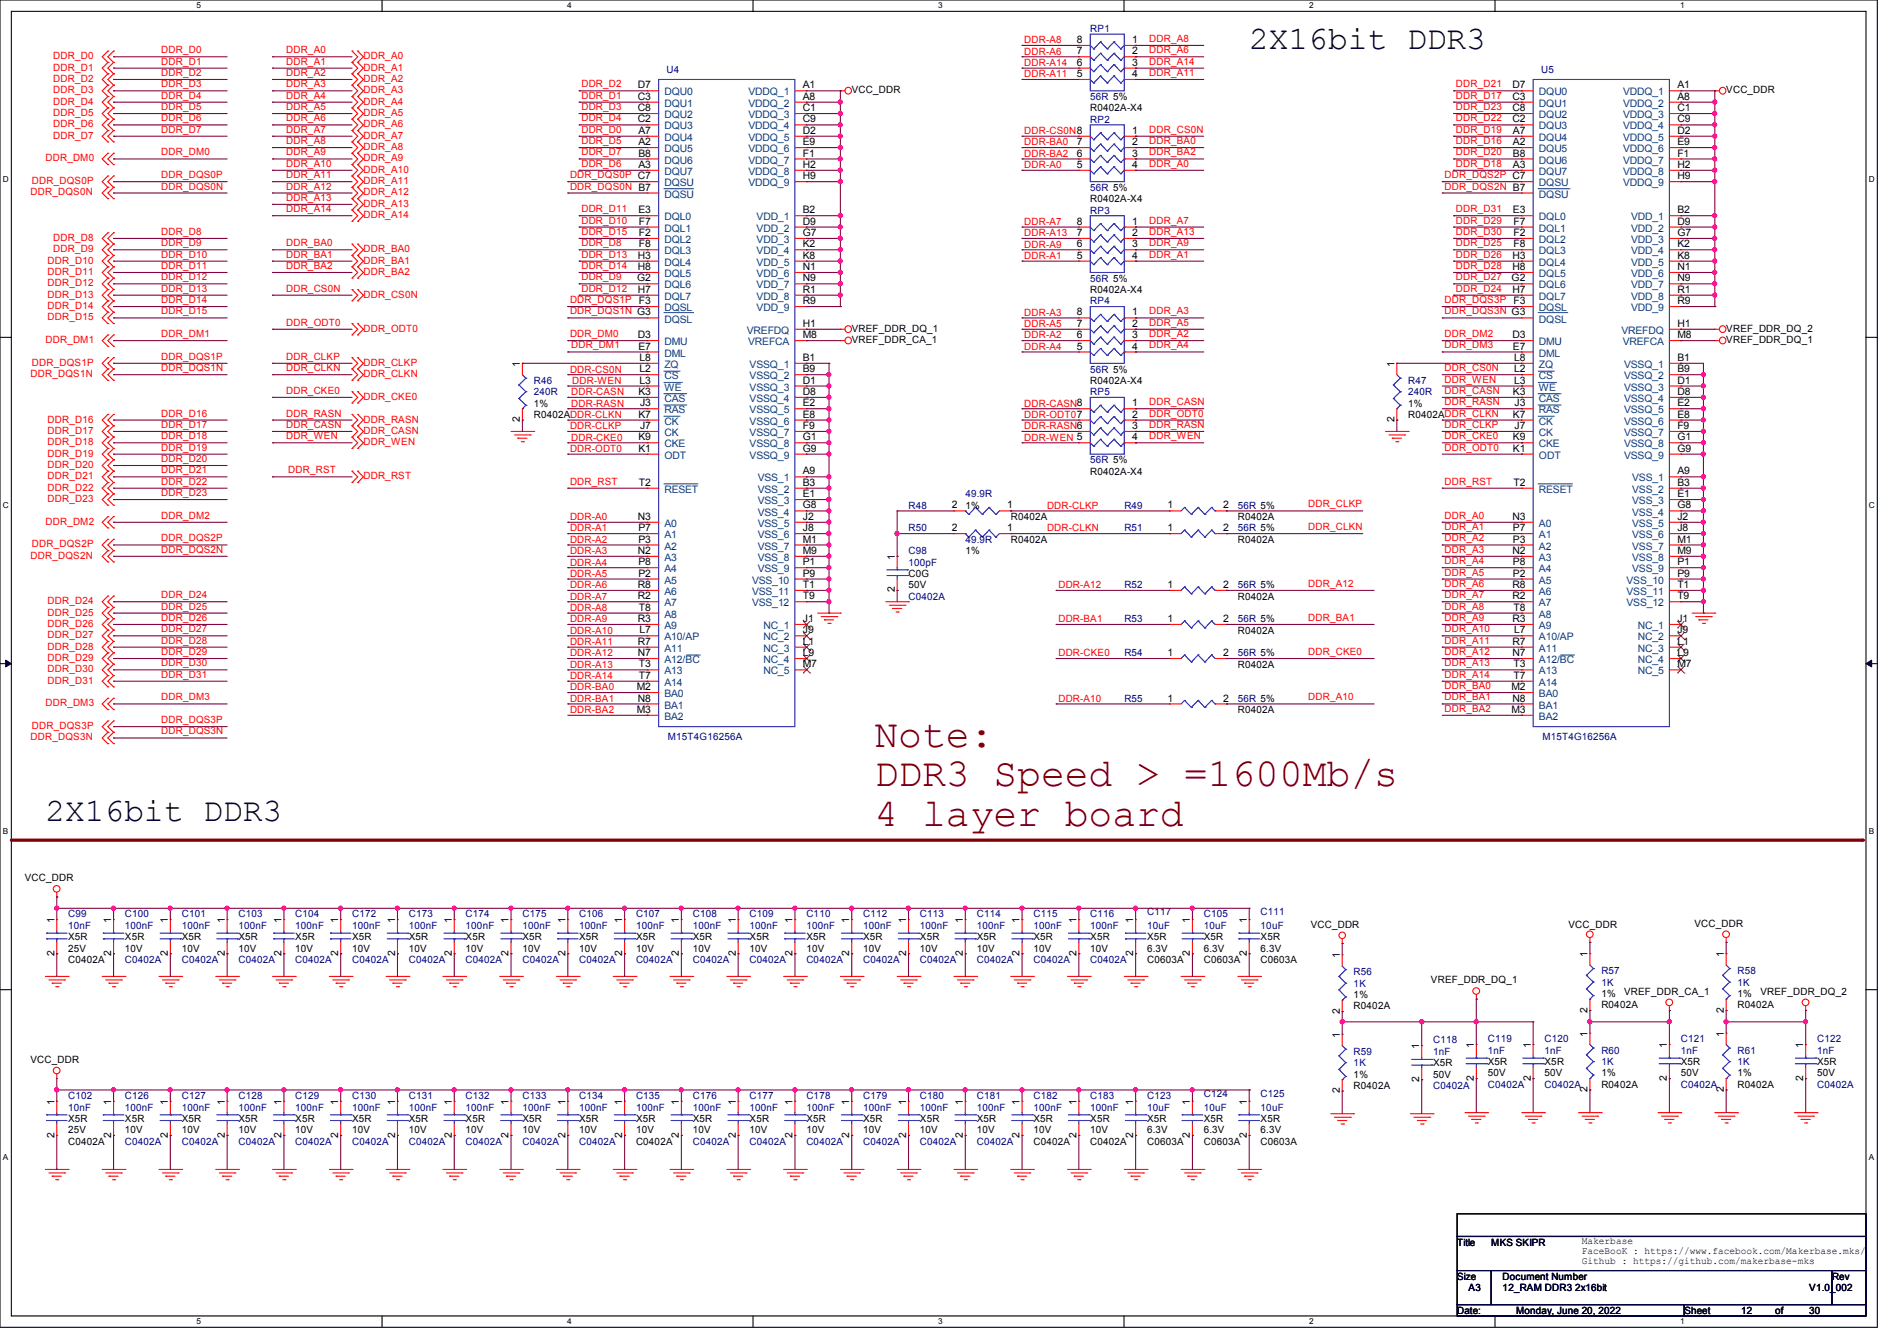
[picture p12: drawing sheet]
<svg xmlns="http://www.w3.org/2000/svg" width="297mm" height="210mm" viewBox="0 0 297 210" stroke-linecap="round" stroke-linejoin="round" font-family="sans-serif">
<defs><g id="words">
<g font-size="6.2" fill="#800000">
<text x="136.9" y="116.9">Note:</text>
<text x="136.9" y="123.1">DDR3 Speed &gt; =1600Mb/s</text>
<text x="136.9" y="129.4">4 layer board</text>
</g>
<g font-size="5.1">
<text x="195.6" y="7.7">2X16bit DDR3</text>
<text x="7.1" y="128.6">2X16bit DDR3</text>
</g>
<g font-size="1.6" fill="#000080">
<text x="170.7" y="5">RP1</text>
<text x="104.4" y="11.4">U4</text>
<text x="241.3" y="11.4">U5</text>
<text x="170.7" y="15.7">56R 5%</text>
<text x="170.7" y="19.2">RP2</text>
<text x="170.7" y="29.9">56R 5%</text>
<text x="170.7" y="33.4">RP3</text>
<text x="170.7" y="44.1">56R 5%</text>
<text x="170.7" y="47.7">RP4</text>
<text x="170.7" y="58.3">56R 5%</text>
<text x="83.6" y="60.1">R46</text>
<text x="83.6" y="61.9">240R</text>
<text x="170.7" y="61.9">RP5</text>
<text x="220.5" y="60.1">R47</text>
<text x="220.5" y="61.9">240R</text>
<text x="151.1" y="77.9">49.9R</text>
<text x="170.7" y="72.6">56R 5%</text>
<text x="142.2" y="83.2">R50</text>
<text x="142.2" y="79.7">R48</text>
<text x="176" y="83.2">R51</text>
<text x="176" y="79.7">R49</text>
<text x="193.8" y="83.2">56R 5%</text>
<text x="193.8" y="79.7">56R 5%</text>
<text x="142.2" y="86.8">C98</text>
<text x="142.2" y="88.6">100pF</text>
<text x="151.1" y="85">49.9R</text>
<text x="142.2" y="93.9">C0402A</text>
<text x="176" y="92.1">R52</text>
<text x="193.8" y="92.1">56R 5%</text>
<text x="176" y="97.5">R53</text>
<text x="193.8" y="97.5">56R 5%</text>
<text x="176" y="102.8">R54</text>
<text x="193.8" y="102.8">56R 5%</text>
<text x="176" y="109.9">R55</text>
<text x="193.8" y="109.9">56R 5%</text>
<text x="104.6" y="116">M15T4G16256A</text>
<text x="241.5" y="116">M15T4G16256A</text>
<text x="10.7" y="143.7">C99</text>
<text x="19.6" y="143.7">C100</text>
<text x="28.4" y="143.7">C101</text>
<text x="37.3" y="143.7">C103</text>
<text x="46.2" y="143.7">C104</text>
<text x="55.1" y="143.7">C172</text>
<text x="64" y="143.7">C173</text>
<text x="72.9" y="143.7">C174</text>
<text x="81.8" y="143.7">C175</text>
<text x="90.7" y="143.7">C106</text>
<text x="99.6" y="143.7">C107</text>
<text x="108.5" y="143.7">C108</text>
<text x="117.4" y="143.7">C109</text>
<text x="126.2" y="143.7">C110</text>
<text x="135.1" y="143.7">C112</text>
<text x="144" y="143.7">C113</text>
<text x="152.9" y="143.7">C114</text>
<text x="161.8" y="143.7">C115</text>
<text x="170.7" y="143.7">C116</text>
<text x="179.6" y="143.3">C117</text>
<text x="188.5" y="143.7">C105</text>
<text x="197.4" y="143.3">C111</text>
<text x="10.7" y="145.5">10nF</text>
<text x="19.6" y="145.5">100nF</text>
<text x="28.4" y="145.5">100nF</text>
<text x="37.3" y="145.5">100nF</text>
<text x="46.2" y="145.5">100nF</text>
<text x="55.1" y="145.5">100nF</text>
<text x="64" y="145.5">100nF</text>
<text x="72.9" y="145.5">100nF</text>
<text x="81.8" y="145.5">100nF</text>
<text x="90.7" y="145.5">100nF</text>
<text x="99.6" y="145.5">100nF</text>
<text x="108.5" y="145.5">100nF</text>
<text x="117.4" y="145.5">100nF</text>
<text x="126.2" y="145.5">100nF</text>
<text x="135.1" y="145.5">100nF</text>
<text x="144" y="145.5">100nF</text>
<text x="152.9" y="145.5">100nF</text>
<text x="161.8" y="145.5">100nF</text>
<text x="170.7" y="145.5">100nF</text>
<text x="179.6" y="145.5">10uF</text>
<text x="188.5" y="145.5">10uF</text>
<text x="197.4" y="145.5">10uF</text>
<text x="19.6" y="150.8">C0402A</text>
<text x="28.4" y="150.8">C0402A</text>
<text x="37.3" y="150.8">C0402A</text>
<text x="46.2" y="150.8">C0402A</text>
<text x="55.1" y="150.8">C0402A</text>
<text x="64" y="150.8">C0402A</text>
<text x="72.9" y="150.8">C0402A</text>
<text x="81.8" y="150.8">C0402A</text>
<text x="90.7" y="150.8">C0402A</text>
<text x="99.6" y="150.8">C0402A</text>
<text x="108.5" y="150.8">C0402A</text>
<text x="117.4" y="150.8">C0402A</text>
<text x="126.2" y="150.8">C0402A</text>
<text x="135.1" y="150.8">C0402A</text>
<text x="144" y="150.8">C0402A</text>
<text x="152.9" y="150.8">C0402A</text>
<text x="161.8" y="150.8">C0402A</text>
<text x="170.7" y="150.8">C0402A</text>
<text x="211.9" y="152.7">R56</text>
<text x="211.9" y="154.5">1K</text>
<text x="250.7" y="152.6">R57</text>
<text x="250.7" y="154.3">1K</text>
<text x="272.1" y="152.6">R58</text>
<text x="272.1" y="154.3">1K</text>
<text x="211.9" y="165.2">R59</text>
<text x="211.9" y="167">1K</text>
<text x="224.4" y="163.4">C118</text>
<text x="224.4" y="165.2">1nF</text>
<text x="232.9" y="163.2">C119</text>
<text x="232.9" y="165">1nF</text>
<text x="241.8" y="163.2">C120</text>
<text x="241.8" y="165">1nF</text>
<text x="250.7" y="165">R60</text>
<text x="250.7" y="166.8">1K</text>
<text x="263.2" y="163.2">C121</text>
<text x="263.2" y="165">1nF</text>
<text x="272.1" y="165">R61</text>
<text x="272.1" y="166.8">1K</text>
<text x="284.5" y="163.2">C122</text>
<text x="284.5" y="165">1nF</text>
<text x="10.7" y="172.1">C102</text>
<text x="10.7" y="173.9">10nF</text>
<text x="19.6" y="172.1">C126</text>
<text x="19.6" y="173.9">100nF</text>
<text x="28.4" y="172.1">C127</text>
<text x="28.4" y="173.9">100nF</text>
<text x="37.3" y="172.1">C128</text>
<text x="37.3" y="173.9">100nF</text>
<text x="46.2" y="172.1">C129</text>
<text x="46.2" y="173.9">100nF</text>
<text x="55.1" y="172.1">C130</text>
<text x="55.1" y="173.9">100nF</text>
<text x="64" y="172.1">C131</text>
<text x="64" y="173.9">100nF</text>
<text x="72.9" y="172.1">C132</text>
<text x="72.9" y="173.9">100nF</text>
<text x="81.8" y="172.1">C133</text>
<text x="81.8" y="173.9">100nF</text>
<text x="90.7" y="172.1">C134</text>
<text x="90.7" y="173.9">100nF</text>
<text x="99.6" y="172.1">C135</text>
<text x="99.6" y="173.9">100nF</text>
<text x="108.5" y="172.1">C176</text>
<text x="108.5" y="173.9">100nF</text>
<text x="117.4" y="172.1">C177</text>
<text x="117.4" y="173.9">100nF</text>
<text x="126.2" y="172.1">C178</text>
<text x="126.2" y="173.9">100nF</text>
<text x="135.1" y="172.1">C179</text>
<text x="135.1" y="173.9">100nF</text>
<text x="144" y="172.1">C180</text>
<text x="144" y="173.9">100nF</text>
<text x="152.9" y="172.1">C181</text>
<text x="152.9" y="173.9">100nF</text>
<text x="161.8" y="172.1">C182</text>
<text x="161.8" y="173.9">100nF</text>
<text x="170.7" y="172.1">C183</text>
<text x="170.7" y="173.9">100nF</text>
<text x="179.6" y="172.1">C123</text>
<text x="179.6" y="173.9">10uF</text>
<text x="188.5" y="171.8">C124</text>
<text x="188.5" y="173.9">10uF</text>
<text x="197.4" y="171.8">C125</text>
<text x="197.4" y="173.9">10uF</text>
<text x="224.4" y="170.5">C0402A</text>
<text x="232.9" y="170.3">C0402A</text>
<text x="241.8" y="170.3">C0402A</text>
<text x="263.2" y="170.3">C0402A</text>
<text x="284.5" y="170.3">C0402A</text>
<text x="19.6" y="179.2">C0402A</text>
<text x="28.4" y="179.2">C0402A</text>
<text x="37.3" y="179.2">C0402A</text>
<text x="46.2" y="179.2">C0402A</text>
<text x="55.1" y="179.2">C0402A</text>
<text x="64" y="179.2">C0402A</text>
<text x="72.9" y="179.2">C0402A</text>
<text x="81.8" y="179.2">C0402A</text>
<text x="90.7" y="179.2">C0402A</text>
<text x="108.5" y="179.2">C0402A</text>
<text x="117.4" y="179.2">C0402A</text>
<text x="126.2" y="179.2">C0402A</text>
<text x="135.1" y="179.2">C0402A</text>
<text x="144" y="179.2">C0402A</text>
<text x="152.9" y="179.2">C0402A</text>
</g>
<g font-size="1.6" fill="#f00">
<text x="8.3" y="11">DDR_D1</text>
<text x="8.3" y="9.3">DDR_D0</text>
<text x="25.2" y="10.1">DDR_D1</text>
<text x="25.2" y="11.9">DDR_D2</text>
<text x="25.2" y="8.3">DDR_D0</text>
<text x="44.8" y="11.9">DDR_A2</text>
<text x="44.8" y="10.1">DDR_A1</text>
<text x="44.8" y="8.3">DDR_A0</text>
<text x="56.9" y="11">DDR_A1</text>
<text x="56.9" y="9.3">DDR_A0</text>
<text x="160.4" y="6.8">DDR-A8</text>
<text x="160.4" y="8.6">DDR-A6</text>
<text x="160.4" y="10.3">DDR-A14</text>
<text x="179.9" y="6.6">DDR_A8</text>
<text x="179.9" y="8.3">DDR_A6</text>
<text x="179.9" y="10.1">DDR_A14</text>
<text x="179.9" y="11.9">DDR_A11</text>
<text x="8.3" y="16.4">DDR_D4</text>
<text x="8.3" y="14.6">DDR_D3</text>
<text x="8.3" y="12.8">DDR_D2</text>
<text x="25.2" y="15.5">DDR_D4</text>
<text x="25.2" y="13.7">DDR_D3</text>
<text x="25.2" y="17.2">DDR_D5</text>
<text x="44.8" y="13.7">DDR_A3</text>
<text x="44.8" y="17.2">DDR_A5</text>
<text x="44.8" y="15.5">DDR_A4</text>
<text x="56.9" y="12.8">DDR_A2</text>
<text x="56.9" y="14.6">DDR_A3</text>
<text x="56.9" y="16.4">DDR_A4</text>
<text x="91" y="13.7">DDR_D2</text>
<text x="91" y="15.5">DDR_D1</text>
<text x="91" y="17.2">DDR_D3</text>
<text x="160.4" y="12.1">DDR-A11</text>
<text x="227.9" y="13.7">DDR_D21</text>
<text x="227.9" y="15.5">DDR_D17</text>
<text x="227.9" y="17.2">DDR_D23</text>
<text x="8.3" y="19.9">DDR_D6</text>
<text x="8.3" y="18.2">DDR_D5</text>
<text x="8.3" y="21.7">DDR_D7</text>
<text x="25.2" y="20.8">DDR_D7</text>
<text x="25.2" y="19">DDR_D6</text>
<text x="44.8" y="20.8">DDR_A7</text>
<text x="44.8" y="22.6">DDR_A8</text>
<text x="44.8" y="19">DDR_A6</text>
<text x="56.9" y="18.2">DDR_A5</text>
<text x="56.9" y="19.9">DDR_A6</text>
<text x="56.9" y="21.7">DDR_A7</text>
<text x="56.9" y="23.5">DDR_A8</text>
<text x="91" y="19">DDR_D4</text>
<text x="91" y="20.8">DDR_D0</text>
<text x="91" y="22.6">DDR_D5</text>
<text x="160.4" y="21">DDR-CS0N8</text>
<text x="160.4" y="22.8">DDR-BA0</text>
<text x="179.9" y="20.8">DDR_CS0N</text>
<text x="179.9" y="22.6">DDR_BA0</text>
<text x="227.9" y="19">DDR_D22</text>
<text x="227.9" y="20.8">DDR_D19</text>
<text x="227.9" y="22.6">DDR_D16</text>
<text x="5" y="28.8">DDR_DQS0P</text>
<text x="7.1" y="25.3">DDR_DM0</text>
<text x="25.2" y="24.3">DDR_DM0</text>
<text x="25.2" y="29.7">DDR_DQS0N</text>
<text x="25.2" y="27.9">DDR_DQS0P</text>
<text x="44.8" y="27.9">DDR_A11</text>
<text x="44.8" y="26.1">DDR_A10</text>
<text x="44.8" y="24.3">DDR_A9</text>
<text x="44.8" y="29.7">DDR_A12</text>
<text x="56.9" y="27.1">DDR_A10</text>
<text x="56.9" y="25.3">DDR_A9</text>
<text x="56.9" y="28.8">DDR_A11</text>
<text x="89.2" y="27.9">DDR_DQS0P C7</text>
<text x="89.2" y="29.7">DDR_DQS0N B7</text>
<text x="91" y="24.3">DDR_D7</text>
<text x="91" y="26.1">DDR_D6</text>
<text x="160.4" y="24.6">DDR-BA2</text>
<text x="160.4" y="26.3">DDR-A0</text>
<text x="179.9" y="24.3">DDR_BA2</text>
<text x="179.9" y="26.1">DDR_A0</text>
<text x="226.2" y="27.9">DDR_DQS2P C7</text>
<text x="226.2" y="29.7">DDR_DQS2N B7</text>
<text x="227.9" y="24.3">DDR_D20</text>
<text x="227.9" y="26.1">DDR_D18</text>
<text x="4.8" y="30.6">DDR_DQS0N</text>
<text x="44.8" y="31.5">DDR_A13</text>
<text x="44.8" y="33.2">DDR_A14</text>
<text x="56.9" y="32.4">DDR_A13</text>
<text x="56.9" y="34.2">DDR_A14</text>
<text x="56.9" y="30.6">DDR_A12</text>
<text x="91" y="33.2">DDR_D11</text>
<text x="91" y="35">DDR_D10</text>
<text x="160.4" y="35.2">DDR-A7</text>
<text x="179.9" y="35">DDR_A7</text>
<text x="227.9" y="33.2">DDR_D31</text>
<text x="227.9" y="35">DDR_D29</text>
<text x="7.5" y="41.3">DDR_D10</text>
<text x="8.3" y="37.7">DDR_D8</text>
<text x="8.3" y="39.5">DDR_D9</text>
<text x="25.2" y="38.6">DDR_D9</text>
<text x="25.2" y="36.8">DDR_D8</text>
<text x="25.2" y="40.3">DDR_D10</text>
<text x="44.8" y="40.3">DDR_BA1</text>
<text x="44.8" y="38.6">DDR_BA0</text>
<text x="56.9" y="39.5">DDR_BA0</text>
<text x="56.9" y="41.3">DDR_BA1</text>
<text x="91" y="36.8">DDR_D15</text>
<text x="91" y="38.6">DDR_D8</text>
<text x="91" y="40.3">DDR_D13</text>
<text x="160.4" y="37">DDR-A13</text>
<text x="160.4" y="38.8">DDR-A9</text>
<text x="160.4" y="40.6">DDR-A1</text>
<text x="179.9" y="36.8">DDR_A13</text>
<text x="179.9" y="38.6">DDR_A9</text>
<text x="179.9" y="40.3">DDR_A1</text>
<text x="227.9" y="36.8">DDR_D30</text>
<text x="227.9" y="38.6">DDR_D25</text>
<text x="227.9" y="40.3">DDR_D26</text>
<text x="7.5" y="44.8">DDR_D12</text>
<text x="7.5" y="43.1">DDR_D11</text>
<text x="7.5" y="46.6">DDR_D13</text>
<text x="25.2" y="47.5">DDR_D14</text>
<text x="25.2" y="45.7">DDR_D13</text>
<text x="25.2" y="43.9">DDR_D12</text>
<text x="25.2" y="42.1">DDR_D11</text>
<text x="44.8" y="42.1">DDR_BA2</text>
<text x="44.8" y="45.7">DDR_CS0N</text>
<text x="56.9" y="43.1">DDR_BA2</text>
<text x="56.9" y="46.6">DDR_CS0N</text>
<text x="89.2" y="47.5">DDR_DQS1P</text>
<text x="91" y="42.1">DDR_D14</text>
<text x="91" y="43.9">DDR_D9</text>
<text x="91" y="45.7">DDR_D12</text>
<text x="226.2" y="47.5">DDR_DQS3P</text>
<text x="227.9" y="42.1">DDR_D28</text>
<text x="227.9" y="43.9">DDR_D27</text>
<text x="227.9" y="45.7">DDR_D24</text>
<text x="7.1" y="53.7">DDR_DM1</text>
<text x="7.5" y="50.2">DDR_D15</text>
<text x="7.5" y="48.4">DDR_D14</text>
<text x="25.2" y="49.2">DDR_D15</text>
<text x="25.2" y="52.8">DDR_DM1</text>
<text x="44.8" y="51">DDR_ODT0</text>
<text x="56.9" y="51.9">DDR_ODT0</text>
<text x="89.2" y="49.2">DDR_DQS1N G3</text>
<text x="89.2" y="52.8">DDR_DM0</text>
<text x="160.4" y="49.4">DDR-A3</text>
<text x="160.4" y="51.2">DDR-A5</text>
<text x="160.4" y="53">DDR-A2</text>
<text x="179.9" y="49.2">DDR_A3</text>
<text x="179.9" y="51">DDR_A5</text>
<text x="179.9" y="52.8">DDR_A2</text>
<text x="226.2" y="49.2">DDR_DQS3N G3</text>
<text x="226.2" y="52.8">DDR_DM2</text>
<text x="4.8" y="59.1">DDR_DQS1N</text>
<text x="5" y="57.3">DDR_DQS1P</text>
<text x="25.2" y="56.3">DDR_DQS1P</text>
<text x="25.2" y="58.1">DDR_DQS1N</text>
<text x="44.8" y="58.1">DDR_CLKN</text>
<text x="44.8" y="56.3">DDR_CLKP</text>
<text x="56.9" y="59.1">DDR_CLKN</text>
<text x="56.9" y="57.3">DDR_CLKP</text>
<text x="89.2" y="58.3">DDR-CS0N</text>
<text x="89.4" y="54.6">DDR_DM1</text>
<text x="160.4" y="54.8">DDR-A4</text>
<text x="179.9" y="54.6">DDR_A4</text>
<text x="226.2" y="58.1">DDR_CS0N</text>
<text x="226.2" y="59.9">DDR_WEN</text>
<text x="226.2" y="54.6">DDR_DM3</text>
<text x="25.2" y="65.2">DDR_D16</text>
<text x="44.8" y="61.7">DDR_CKE0</text>
<text x="44.8" y="65.2">DDR_RASN</text>
<text x="56.9" y="62.6">DDR_CKE0</text>
<text x="89.4" y="63.7">DDR-RASN</text>
<text x="89.4" y="61.9">DDR-CASN</text>
<text x="89.6" y="60.1">DDR-WEN</text>
<text x="160.4" y="63.7">DDR-CASN8</text>
<text x="160.4" y="65.4">DDR-ODT07</text>
<text x="179.9" y="63.5">DDR_CASN</text>
<text x="179.9" y="65.2">DDR_ODT0</text>
<text x="226.2" y="61.7">DDR_CASN</text>
<text x="226.2" y="63.5">DDR_RASN</text>
<text x="7.5" y="71.5">DDR_D19</text>
<text x="7.5" y="66.2">DDR_D16</text>
<text x="7.5" y="69.7">DDR_D18</text>
<text x="7.5" y="67.9">DDR_D17</text>
<text x="25.2" y="70.6">DDR_D19</text>
<text x="25.2" y="67">DDR_D17</text>
<text x="25.2" y="68.8">DDR_D18</text>
<text x="44.8" y="67">DDR_CASN</text>
<text x="44.8" y="68.8">DDR_WEN</text>
<text x="56.9" y="66.2">DDR_RASN</text>
<text x="56.9" y="67.9">DDR_CASN</text>
<text x="56.9" y="69.7">DDR_WEN</text>
<text x="89.2" y="70.8">DDR-ODT0</text>
<text x="89.2" y="67.2">DDR-CLKP</text>
<text x="89.4" y="69">DDR-CKE0</text>
<text x="160.4" y="67.2">DDR-RASN6</text>
<text x="160.4" y="69">DDR-WEN 5</text>
<text x="179.9" y="67">DDR_RASN</text>
<text x="179.9" y="68.8">DDR_WEN</text>
<text x="226.2" y="68.8">DDR_CKE0</text>
<text x="226.2" y="70.6">DDR_ODT0</text>
<text x="226.2" y="67">DDR_CLKP</text>
<text x="7.5" y="73.3">DDR_D20</text>
<text x="7.5" y="76.8">DDR_D22</text>
<text x="7.5" y="75.1">DDR_D21</text>
<text x="25.2" y="77.7">DDR_D23</text>
<text x="25.2" y="74.1">DDR_D21</text>
<text x="25.2" y="75.9">DDR_D22</text>
<text x="25.2" y="72.3">DDR_D20</text>
<text x="45.1" y="74.1">DDR_RST</text>
<text x="56.9" y="75.1">DDR_RST</text>
<text x="89.2" y="75.9">DDR_RST</text>
<text x="226.2" y="75.9">DDR_RST</text>
<text x="7.1" y="82.2">DDR_DM2</text>
<text x="7.5" y="78.6">DDR_D23</text>
<text x="25.2" y="81.2">DDR_DM2</text>
<text x="89.2" y="81.4">DDR-A0</text>
<text x="89.2" y="83.2">DDR-A1</text>
<text x="163.9" y="79.7">DDR-CLKP</text>
<text x="163.9" y="83.2">DDR-CLKN</text>
<text x="204.8" y="79.5">DDR_CLKP</text>
<text x="204.8" y="83">DDR_CLKN</text>
<text x="226.2" y="81.2">DDR_A0</text>
<text x="226.2" y="83">DDR_A1</text>
<text x="4.8" y="87.5">DDR_DQS2N</text>
<text x="5" y="85.7">DDR_DQS2P</text>
<text x="25.2" y="86.6">DDR_DQS2N</text>
<text x="25.2" y="84.8">DDR_DQS2P</text>
<text x="89.2" y="85">DDR-A2</text>
<text x="89.2" y="86.8">DDR-A3</text>
<text x="89.2" y="88.6">DDR-A4</text>
<text x="226.2" y="84.8">DDR_A2</text>
<text x="226.2" y="86.6">DDR_A3</text>
<text x="226.2" y="88.3">DDR_A4</text>
<text x="7.5" y="94.6">DDR_D24</text>
<text x="25.2" y="93.7">DDR_D24</text>
<text x="25.2" y="95.5">DDR_D25</text>
<text x="89.2" y="90.3">DDR-A5</text>
<text x="89.2" y="92.1">DDR-A6</text>
<text x="89.2" y="93.9">DDR-A7</text>
<text x="89.2" y="95.7">DDR-A8</text>
<text x="165.7" y="92.1">DDR-A12</text>
<text x="204.8" y="91.9">DDR_A12</text>
<text x="226.2" y="90.1">DDR_A5</text>
<text x="226.2" y="91.9">DDR_A6</text>
<text x="226.2" y="93.7">DDR_A7</text>
<text x="226.2" y="95.5">DDR_A8</text>
<text x="7.5" y="101.7">DDR_D28</text>
<text x="7.5" y="99.9">DDR_D27</text>
<text x="7.5" y="98.2">DDR_D26</text>
<text x="7.5" y="96.4">DDR_D25</text>
<text x="25.2" y="99">DDR_D27</text>
<text x="25.2" y="97.2">DDR_D26</text>
<text x="25.2" y="100.8">DDR_D28</text>
<text x="89.2" y="97.5">DDR-A9</text>
<text x="89.2" y="99.2">DDR-A10</text>
<text x="89.2" y="101">DDR-A11</text>
<text x="165.7" y="97.5">DDR-BA1</text>
<text x="204.8" y="97.2">DDR_BA1</text>
<text x="226.2" y="97.2">DDR_A9</text>
<text x="226.2" y="99">DDR_A10</text>
<text x="226.2" y="100.8">DDR_A11</text>
<text x="7.5" y="105.3">DDR_D30</text>
<text x="7.5" y="107.1">DDR_D31</text>
<text x="7.5" y="103.5">DDR_D29</text>
<text x="25.2" y="104.4">DDR_D30</text>
<text x="25.2" y="106.1">DDR_D31</text>
<text x="25.2" y="102.6">DDR_D29</text>
<text x="89.2" y="102.8">DDR-A12</text>
<text x="89.2" y="104.6">DDR-A13</text>
<text x="89.2" y="106.3">DDR-A14</text>
<text x="165.7" y="102.8">DDR-CKE0</text>
<text x="204.8" y="102.6">DDR_CKE0</text>
<text x="226.2" y="102.6">DDR_A12</text>
<text x="226.2" y="104.4">DDR_A13</text>
<text x="226.2" y="106.1">DDR_A14</text>
<text x="226.2" y="107.9">DDR_BA0</text>
<text x="7.1" y="110.6">DDR_DM3</text>
<text x="25.2" y="109.7">DDR_DM3</text>
<text x="25.2" y="113.2">DDR_DQS3P</text>
<text x="89.2" y="108.1">DDR-BA0</text>
<text x="89.2" y="109.9">DDR-BA1</text>
<text x="89.2" y="111.7">DDR-BA2</text>
<text x="165.7" y="109.9">DDR-A10</text>
<text x="204.8" y="109.7">DDR_A10</text>
<text x="226.2" y="109.7">DDR_BA1</text>
<text x="226.2" y="111.5">DDR_BA2</text>
<text x="4.8" y="116">DDR_DQS3N</text>
<text x="5" y="114.2">DDR_DQS3P</text>
<text x="25.2" y="115">DDR_DQS3N</text>
</g>
<g font-size="1.6">
<text x="168.6" y="10.3">6</text>
<text x="168.6" y="8.5">7</text>
<text x="168.6" y="6.7">8</text>
<text x="177.3" y="6.7">1</text>
<text x="177.3" y="8.5">2</text>
<text x="177.3" y="10.3">3</text>
<text x="99.9" y="13.8">D7</text>
<text x="99.9" y="15.6">C3</text>
<text x="99.9" y="17.4">C8</text>
<text x="125.7" y="13.8">A1</text>
<text x="125.7" y="15.6">A8</text>
<text x="125.7" y="17.4">C1</text>
<text x="133.4" y="14.6">VCC_DDR</text>
<text x="168.6" y="12.1">5</text>
<text x="170.7" y="17.4">R0402A-X4</text>
<text x="177.3" y="12.1">4</text>
<text x="236.8" y="13.8">D7</text>
<text x="236.8" y="15.6">C3</text>
<text x="236.8" y="17.4">C8</text>
<text x="262.6" y="13.8">A1</text>
<text x="262.6" y="15.6">A8</text>
<text x="262.6" y="17.4">C1</text>
<text x="270.3" y="14.6">VCC_DDR</text>
<text x="99.9" y="19.2">C2</text>
<text x="100" y="21">A7</text>
<text x="100" y="22.7">A2</text>
<text x="125.7" y="19.2">C9</text>
<text x="125.7" y="21">D2</text>
<text x="125.7" y="22.7">E9</text>
<text x="168.6" y="22.7">7</text>
<text x="177.3" y="21">1</text>
<text x="177.3" y="22.7">2</text>
<text x="236.8" y="19.2">C2</text>
<text x="236.9" y="21">A7</text>
<text x="236.9" y="22.7">A2</text>
<text x="262.6" y="19.2">C9</text>
<text x="262.6" y="21">D2</text>
<text x="262.6" y="22.7">E9</text>
<text x="100" y="24.5">B8</text>
<text x="100" y="26.3">A3</text>
<text x="125.7" y="24.5">F1</text>
<text x="125.7" y="26.3">H2</text>
<text x="125.7" y="28.1">H9</text>
<text x="168.6" y="26.3">5</text>
<text x="168.6" y="24.5">6</text>
<text x="177.3" y="24.5">3</text>
<text x="177.3" y="26.3">4</text>
<text x="236.9" y="24.5">B8</text>
<text x="236.9" y="26.3">A3</text>
<text x="262.6" y="24.5">F1</text>
<text x="262.6" y="26.3">H2</text>
<text x="262.6" y="28.1">H9</text>
<text x="100" y="33.4">E3</text>
<text x="100" y="35.2">F7</text>
<text x="125.7" y="33.4">B2</text>
<text x="125.7" y="35.2">D9</text>
<text x="168.6" y="35.2">8</text>
<text x="170.7" y="31.7">R0402A-X4</text>
<text x="177.3" y="35.2">1</text>
<text x="236.9" y="33.4">E3</text>
<text x="237" y="35.2">F7</text>
<text x="262.6" y="33.4">B2</text>
<text x="262.6" y="35.2">D9</text>
<text x="99.9" y="40.5">H3</text>
<text x="100" y="37">F2</text>
<text x="100" y="38.7">F8</text>
<text x="125.7" y="37">G7</text>
<text x="125.7" y="38.7">K2</text>
<text x="125.7" y="40.5">K8</text>
<text x="168.6" y="40.5">5</text>
<text x="168.6" y="38.7">6</text>
<text x="168.6" y="37">7</text>
<text x="177.3" y="37">2</text>
<text x="177.3" y="38.7">3</text>
<text x="177.3" y="40.5">4</text>
<text x="236.8" y="40.5">H3</text>
<text x="237" y="37">F2</text>
<text x="237" y="38.7">F8</text>
<text x="262.6" y="37">G7</text>
<text x="262.6" y="38.7">K2</text>
<text x="262.6" y="40.5">K8</text>
<text x="99.7" y="44.1">G2</text>
<text x="99.9" y="42.3">H8</text>
<text x="99.9" y="45.8">H7</text>
<text x="100" y="47.6">F3</text>
<text x="125.7" y="42.3">N1</text>
<text x="125.7" y="44.1">N9</text>
<text x="125.7" y="45.8">R1</text>
<text x="125.7" y="47.6">R9</text>
<text x="170.7" y="45.9">R0402A-X4</text>
<text x="236.7" y="44.1">G2</text>
<text x="236.8" y="42.3">H8</text>
<text x="236.8" y="45.8">H7</text>
<text x="237" y="47.6">F3</text>
<text x="262.6" y="42.3">N1</text>
<text x="262.6" y="44.1">N9</text>
<text x="262.6" y="45.8">R1</text>
<text x="262.6" y="47.6">R9</text>
<text x="99.9" y="53">D3</text>
<text x="125.7" y="51.2">H1</text>
<text x="125.7" y="53">M8</text>
<text x="133.4" y="51.9">VREF_DDR_DQ_1</text>
<text x="133.4" y="53.7">VREF_DDR_CA_1</text>
<text x="168.6" y="53">6</text>
<text x="168.6" y="51.2">7</text>
<text x="168.6" y="49.4">8</text>
<text x="177.3" y="49.4">1</text>
<text x="177.3" y="51.2">2</text>
<text x="177.3" y="53">3</text>
<text x="236.8" y="53">D3</text>
<text x="262.6" y="51.2">H1</text>
<text x="262.6" y="53">M8</text>
<text x="270.3" y="51.9">VREF_DDR_DQ_2</text>
<text x="270.3" y="53.7">VREF_DDR_DQ_1</text>
<text x="81.4" y="57.4" transform="rotate(-90 81.4 57.4)">1</text>
<text x="100" y="54.7">E7</text>
<text x="100.1" y="56.5">L8</text>
<text x="100.1" y="58.3">L2</text>
<text x="125.7" y="56.5">B1</text>
<text x="125.7" y="58.3">B9</text>
<text x="168.6" y="54.7">5</text>
<text x="177.3" y="54.7">4</text>
<text x="218.3" y="57.4" transform="rotate(-90 218.3 57.4)">1</text>
<text x="236.9" y="54.7">E7</text>
<text x="237" y="56.5">L8</text>
<text x="237" y="58.3">L2</text>
<text x="262.6" y="56.5">B1</text>
<text x="262.6" y="58.3">B9</text>
<text x="83.6" y="65.4">R0402ADDR-CLKN</text>
<text x="83.6" y="63.7">1%</text>
<text x="100" y="61.8">K3</text>
<text x="100" y="65.4">K7</text>
<text x="100.1" y="60.1">L3</text>
<text x="100.2" y="63.6">J3</text>
<text x="125.7" y="60.1">D1</text>
<text x="125.7" y="61.8">D8</text>
<text x="125.7" y="63.6">E2</text>
<text x="125.7" y="65.4">E8</text>
<text x="170.7" y="60.1">R0402A-X4</text>
<text x="177.3" y="63.6">1</text>
<text x="177.3" y="65.4">2</text>
<text x="220.5" y="65.4">R0402ADDR_CLKN</text>
<text x="220.5" y="63.7">1%</text>
<text x="236.9" y="61.8">K3</text>
<text x="236.9" y="65.4">K7</text>
<text x="237" y="60.1">L3</text>
<text x="237.1" y="63.6">J3</text>
<text x="262.6" y="60.1">D1</text>
<text x="262.6" y="61.8">D8</text>
<text x="262.6" y="63.6">E2</text>
<text x="262.6" y="65.4">E8</text>
<text x="81.4" y="66.1" transform="rotate(-90 81.4 66.1)">2</text>
<text x="100" y="69">K9</text>
<text x="100" y="70.7">K1</text>
<text x="100.2" y="67.2">J7</text>
<text x="125.7" y="67.2">F9</text>
<text x="125.7" y="69">G1</text>
<text x="125.7" y="70.7">G9</text>
<text x="177.3" y="67.2">3</text>
<text x="177.3" y="69">4</text>
<text x="218.3" y="66.1" transform="rotate(-90 218.3 66.1)">2</text>
<text x="236.9" y="69">K9</text>
<text x="236.9" y="70.7">K1</text>
<text x="237.1" y="67.2">J7</text>
<text x="262.6" y="67.2">F9</text>
<text x="262.6" y="69">G1</text>
<text x="262.6" y="70.7">G9</text>
<text x="100" y="76.1">T2</text>
<text x="125.7" y="74.3">A9</text>
<text x="125.7" y="76.1">B3</text>
<text x="125.7" y="77.9">E1</text>
<text x="170.7" y="74.3">R0402A-X4</text>
<text x="237" y="76.1">T2</text>
<text x="262.6" y="74.3">A9</text>
<text x="262.6" y="76.1">B3</text>
<text x="262.6" y="77.9">E1</text>
<text x="99.9" y="81.4">N3</text>
<text x="100" y="83.2">P7</text>
<text x="125.7" y="79.6">G8</text>
<text x="125.7" y="81.4">J2</text>
<text x="125.7" y="83.2">J8</text>
<text x="149" y="83.2">2</text>
<text x="149" y="79.6">2</text>
<text x="151.1" y="79.7">1%</text>
<text x="157.7" y="83.2">1</text>
<text x="157.7" y="79.6">1</text>
<text x="158.3" y="81.4">R0402A</text>
<text x="182.8" y="83.2">1</text>
<text x="182.8" y="79.6">1</text>
<text x="191.5" y="83.2">2</text>
<text x="191.5" y="79.6">2</text>
<text x="193.8" y="81.4">R0402A</text>
<text x="236.8" y="81.4">N3</text>
<text x="236.9" y="83.2">P7</text>
<text x="262.6" y="79.6">G8</text>
<text x="262.6" y="81.4">J2</text>
<text x="262.6" y="83.2">J8</text>
<text x="99.9" y="86.7">N2</text>
<text x="100" y="85">P3</text>
<text x="100" y="88.5">P8</text>
<text x="125.7" y="85">M1</text>
<text x="125.7" y="86.7">M9</text>
<text x="125.7" y="88.5">P1</text>
<text x="140.1" y="87.7" transform="rotate(-90 140.1 87.7)">1</text>
<text x="151.1" y="86.8">1%</text>
<text x="158.3" y="85">R0402A</text>
<text x="193.8" y="85">R0402A</text>
<text x="236.8" y="86.7">N2</text>
<text x="236.9" y="85">P3</text>
<text x="236.9" y="88.5">P8</text>
<text x="262.6" y="85">M1</text>
<text x="262.6" y="86.7">M9</text>
<text x="262.6" y="88.5">P1</text>
<text x="99.9" y="92.1">R8</text>
<text x="99.9" y="93.9">R2</text>
<text x="100" y="90.3">P2</text>
<text x="100" y="95.6">T8</text>
<text x="125.7" y="90.3">P9</text>
<text x="125.7" y="92.1">T1</text>
<text x="125.7" y="93.9">T9</text>
<text x="140.1" y="92.8" transform="rotate(-90 140.1 92.8)">2</text>
<text x="142.2" y="90.3">C0G</text>
<text x="142.2" y="92.1">50V</text>
<text x="182.8" y="92.1">1</text>
<text x="191.5" y="92.1">2</text>
<text x="193.8" y="93.9">R0402A</text>
<text x="236.8" y="92.1">R8</text>
<text x="236.8" y="93.9">R2</text>
<text x="236.9" y="90.3">P2</text>
<text x="237" y="95.6">T8</text>
<text x="262.6" y="90.3">P9</text>
<text x="262.6" y="92.1">T1</text>
<text x="262.6" y="93.9">T9</text>
<text x="99.9" y="97.4">R3</text>
<text x="99.9" y="101">R7</text>
<text x="100.1" y="99.2">L7</text>
<text x="125.7" y="97.4">J1</text>
<text x="125.7" y="99.2">J9</text>
<text x="125.7" y="101">L1</text>
<text x="182.8" y="97.4">1</text>
<text x="191.5" y="97.4">2</text>
<text x="193.8" y="99.2">R0402A</text>
<text x="236.8" y="97.4">R3</text>
<text x="236.8" y="101">R7</text>
<text x="237" y="99.2">L7</text>
<text x="262.6" y="97.4">J1</text>
<text x="262.6" y="99.2">J9</text>
<text x="262.6" y="101">L1</text>
<text x="99.9" y="102.7">N7</text>
<text x="100" y="104.5">T3</text>
<text x="100" y="106.3">T7</text>
<text x="125.7" y="102.7">L9</text>
<text x="125.7" y="104.5">M7</text>
<text x="182.8" y="102.7">1</text>
<text x="191.5" y="102.7">2</text>
<text x="193.8" y="104.6">R0402A</text>
<text x="236.8" y="102.7">N7</text>
<text x="237" y="104.5">T3</text>
<text x="237" y="106.3">T7</text>
<text x="262.6" y="102.7">L9</text>
<text x="262.6" y="104.5">M7</text>
<text x="99.7" y="108.1">M2</text>
<text x="99.7" y="111.6">M3</text>
<text x="99.9" y="109.9">N8</text>
<text x="182.8" y="109.9">1</text>
<text x="191.5" y="109.9">2</text>
<text x="193.8" y="111.7">R0402A</text>
<text x="236.6" y="108.1">M2</text>
<text x="236.6" y="111.6">M3</text>
<text x="236.8" y="109.9">N8</text>
<text x="3.9" y="138">VCC_DDR</text>
<text x="8.5" y="149.7" transform="rotate(-90 8.5 149.7)">2</text>
<text x="8.5" y="144.6" transform="rotate(-90 8.5 144.6)">1</text>
<text x="10.7" y="147.2">X5R</text>
<text x="10.7" y="149">25V</text>
<text x="17.4" y="149.7" transform="rotate(-90 17.4 149.7)">2</text>
<text x="17.4" y="144.6" transform="rotate(-90 17.4 144.6)">1</text>
<text x="19.6" y="147.2">X5R</text>
<text x="19.6" y="149">10V</text>
<text x="26.3" y="149.7" transform="rotate(-90 26.3 149.7)">2</text>
<text x="26.3" y="144.6" transform="rotate(-90 26.3 144.6)">1</text>
<text x="28.4" y="147.2">X5R</text>
<text x="28.4" y="149">10V</text>
<text x="35.2" y="149.7" transform="rotate(-90 35.2 149.7)">2</text>
<text x="35.2" y="144.6" transform="rotate(-90 35.2 144.6)">1</text>
<text x="37.3" y="147.2">X5R</text>
<text x="37.3" y="149">10V</text>
<text x="44.1" y="149.7" transform="rotate(-90 44.1 149.7)">2</text>
<text x="44.1" y="144.6" transform="rotate(-90 44.1 144.6)">1</text>
<text x="46.2" y="147.2">X5R</text>
<text x="46.2" y="149">10V</text>
<text x="53" y="149.7" transform="rotate(-90 53 149.7)">2</text>
<text x="53" y="144.6" transform="rotate(-90 53 144.6)">1</text>
<text x="55.1" y="147.2">X5R</text>
<text x="55.1" y="149">10V</text>
<text x="61.8" y="149.7" transform="rotate(-90 61.8 149.7)">2</text>
<text x="61.8" y="144.6" transform="rotate(-90 61.8 144.6)">1</text>
<text x="64" y="147.2">X5R</text>
<text x="64" y="149">10V</text>
<text x="70.7" y="149.7" transform="rotate(-90 70.7 149.7)">2</text>
<text x="70.7" y="144.6" transform="rotate(-90 70.7 144.6)">1</text>
<text x="72.9" y="147.2">X5R</text>
<text x="72.9" y="149">10V</text>
<text x="79.6" y="149.7" transform="rotate(-90 79.6 149.7)">2</text>
<text x="79.6" y="144.6" transform="rotate(-90 79.6 144.6)">1</text>
<text x="81.8" y="147.2">X5R</text>
<text x="81.8" y="149">10V</text>
<text x="88.5" y="149.7" transform="rotate(-90 88.5 149.7)">2</text>
<text x="88.5" y="144.6" transform="rotate(-90 88.5 144.6)">1</text>
<text x="90.7" y="147.2">X5R</text>
<text x="90.7" y="149">10V</text>
<text x="97.4" y="149.7" transform="rotate(-90 97.4 149.7)">2</text>
<text x="97.4" y="144.6" transform="rotate(-90 97.4 144.6)">1</text>
<text x="99.6" y="147.2">X5R</text>
<text x="99.6" y="149">10V</text>
<text x="106.3" y="149.7" transform="rotate(-90 106.3 149.7)">2</text>
<text x="106.3" y="144.6" transform="rotate(-90 106.3 144.6)">1</text>
<text x="108.5" y="147.2">X5R</text>
<text x="108.5" y="149">10V</text>
<text x="115.2" y="149.7" transform="rotate(-90 115.2 149.7)">2</text>
<text x="115.2" y="144.6" transform="rotate(-90 115.2 144.6)">1</text>
<text x="117.4" y="147.2">X5R</text>
<text x="117.4" y="149">10V</text>
<text x="124.1" y="149.7" transform="rotate(-90 124.1 149.7)">2</text>
<text x="124.1" y="144.6" transform="rotate(-90 124.1 144.6)">1</text>
<text x="126.2" y="147.2">X5R</text>
<text x="126.2" y="149">10V</text>
<text x="133" y="149.7" transform="rotate(-90 133 149.7)">2</text>
<text x="133" y="144.6" transform="rotate(-90 133 144.6)">1</text>
<text x="135.1" y="147.2">X5R</text>
<text x="135.1" y="149">10V</text>
<text x="141.9" y="149.7" transform="rotate(-90 141.9 149.7)">2</text>
<text x="141.9" y="144.6" transform="rotate(-90 141.9 144.6)">1</text>
<text x="144" y="147.2">X5R</text>
<text x="144" y="149">10V</text>
<text x="150.7" y="149.7" transform="rotate(-90 150.7 149.7)">2</text>
<text x="150.7" y="144.6" transform="rotate(-90 150.7 144.6)">1</text>
<text x="152.9" y="147.2">X5R</text>
<text x="152.9" y="149">10V</text>
<text x="159.6" y="149.7" transform="rotate(-90 159.6 149.7)">2</text>
<text x="159.6" y="144.6" transform="rotate(-90 159.6 144.6)">1</text>
<text x="161.8" y="147.2">X5R</text>
<text x="161.8" y="149">10V</text>
<text x="168.5" y="149.7" transform="rotate(-90 168.5 149.7)">2</text>
<text x="168.5" y="144.6" transform="rotate(-90 168.5 144.6)">1</text>
<text x="170.7" y="147.2">X5R</text>
<text x="170.7" y="149">10V</text>
<text x="177.4" y="149.7" transform="rotate(-90 177.4 149.7)">2</text>
<text x="177.4" y="144.6" transform="rotate(-90 177.4 144.6)">1</text>
<text x="179.6" y="147.2">X5R</text>
<text x="179.6" y="149">6.3V</text>
<text x="186.3" y="149.7" transform="rotate(-90 186.3 149.7)">2</text>
<text x="186.3" y="144.6" transform="rotate(-90 186.3 144.6)">1</text>
<text x="188.5" y="147.2">X5R</text>
<text x="188.5" y="149">6.3V</text>
<text x="195.2" y="149.7" transform="rotate(-90 195.2 149.7)">2</text>
<text x="195.2" y="144.6" transform="rotate(-90 195.2 144.6)">1</text>
<text x="197.4" y="147.2">X5R</text>
<text x="197.4" y="149">6.3V</text>
<text x="205.2" y="145.3">VCC_DDR</text>
<text x="245.5" y="145.3">VCC_DDR</text>
<text x="248.5" y="149.9" transform="rotate(-90 248.5 149.9)">1</text>
<text x="265.3" y="145.1">VCC_DDR</text>
<text x="269.9" y="149.9" transform="rotate(-90 269.9 149.9)">1</text>
<text x="10.7" y="150.8">C0402A</text>
<text x="179.6" y="150.8">C0603A</text>
<text x="188.5" y="150.8">C0603A</text>
<text x="197.4" y="150.8">C0603A</text>
<text x="209.8" y="150.1" transform="rotate(-90 209.8 150.1)">1</text>
<text x="224" y="154">VREF_DDR_DQ_1</text>
<text x="254.3" y="155.8">VREF_DDR_CA_1</text>
<text x="275.6" y="155.8">VREF_DDR_DQ_2</text>
<text x="209.8" y="158.7" transform="rotate(-90 209.8 158.7)">2</text>
<text x="211.9" y="158.1">R0402A</text>
<text x="211.9" y="156.3">1%</text>
<text x="248.5" y="158.6" transform="rotate(-90 248.5 158.6)">2</text>
<text x="250.7" y="157.9">R0402A</text>
<text x="250.7" y="156.1">1%</text>
<text x="269.9" y="158.6" transform="rotate(-90 269.9 158.6)">2</text>
<text x="272.1" y="157.9">R0402A</text>
<text x="272.1" y="156.1">1%</text>
<text x="4.8" y="166.5">VCC_DDR</text>
<text x="209.8" y="162.5" transform="rotate(-90 209.8 162.5)">1</text>
<text x="222.2" y="164.3" transform="rotate(-90 222.2 164.3)">1</text>
<text x="224.4" y="167">X5R</text>
<text x="230.8" y="164.1" transform="rotate(-90 230.8 164.1)">1</text>
<text x="232.9" y="166.8">X5R</text>
<text x="239.6" y="164.1" transform="rotate(-90 239.6 164.1)">1</text>
<text x="241.8" y="166.8">X5R</text>
<text x="248.5" y="162.3" transform="rotate(-90 248.5 162.3)">1</text>
<text x="261" y="164.1" transform="rotate(-90 261 164.1)">1</text>
<text x="263.2" y="166.8">X5R</text>
<text x="269.9" y="162.3" transform="rotate(-90 269.9 162.3)">1</text>
<text x="282.3" y="164.1" transform="rotate(-90 282.3 164.1)">1</text>
<text x="284.5" y="166.8">X5R</text>
<text x="8.5" y="173" transform="rotate(-90 8.5 173)">1</text>
<text x="17.4" y="173" transform="rotate(-90 17.4 173)">1</text>
<text x="26.3" y="173" transform="rotate(-90 26.3 173)">1</text>
<text x="35.2" y="173" transform="rotate(-90 35.2 173)">1</text>
<text x="44.1" y="173" transform="rotate(-90 44.1 173)">1</text>
<text x="53" y="173" transform="rotate(-90 53 173)">1</text>
<text x="61.8" y="173" transform="rotate(-90 61.8 173)">1</text>
<text x="70.7" y="173" transform="rotate(-90 70.7 173)">1</text>
<text x="79.6" y="173" transform="rotate(-90 79.6 173)">1</text>
<text x="88.5" y="173" transform="rotate(-90 88.5 173)">1</text>
<text x="97.4" y="173" transform="rotate(-90 97.4 173)">1</text>
<text x="106.3" y="173" transform="rotate(-90 106.3 173)">1</text>
<text x="115.2" y="173" transform="rotate(-90 115.2 173)">1</text>
<text x="124.1" y="173" transform="rotate(-90 124.1 173)">1</text>
<text x="133" y="173" transform="rotate(-90 133 173)">1</text>
<text x="141.9" y="173" transform="rotate(-90 141.9 173)">1</text>
<text x="150.7" y="173" transform="rotate(-90 150.7 173)">1</text>
<text x="159.6" y="173" transform="rotate(-90 159.6 173)">1</text>
<text x="168.5" y="173" transform="rotate(-90 168.5 173)">1</text>
<text x="177.4" y="173" transform="rotate(-90 177.4 173)">1</text>
<text x="186.3" y="173" transform="rotate(-90 186.3 173)">1</text>
<text x="195.2" y="173" transform="rotate(-90 195.2 173)">1</text>
<text x="209.8" y="171.2" transform="rotate(-90 209.8 171.2)">2</text>
<text x="211.9" y="170.5">R0402A</text>
<text x="211.9" y="168.7">1%</text>
<text x="222.2" y="169.4" transform="rotate(-90 222.2 169.4)">2</text>
<text x="224.4" y="168.7">50V</text>
<text x="230.8" y="169.2" transform="rotate(-90 230.8 169.2)">2</text>
<text x="232.9" y="168.6">50V</text>
<text x="239.6" y="169.2" transform="rotate(-90 239.6 169.2)">2</text>
<text x="241.8" y="168.6">50V</text>
<text x="248.5" y="171" transform="rotate(-90 248.5 171)">2</text>
<text x="250.7" y="170.3">R0402A</text>
<text x="250.7" y="168.6">1%</text>
<text x="261" y="169.2" transform="rotate(-90 261 169.2)">2</text>
<text x="263.2" y="168.6">50V</text>
<text x="269.9" y="171" transform="rotate(-90 269.9 171)">2</text>
<text x="272.1" y="170.3">R0402A</text>
<text x="272.1" y="168.6">1%</text>
<text x="282.3" y="169.2" transform="rotate(-90 282.3 169.2)">2</text>
<text x="284.5" y="168.6">50V</text>
<text x="8.5" y="178.1" transform="rotate(-90 8.5 178.1)">2</text>
<text x="10.7" y="179.2">C0402A</text>
<text x="10.7" y="175.7">X5R</text>
<text x="10.7" y="177.5">25V</text>
<text x="17.4" y="178.1" transform="rotate(-90 17.4 178.1)">2</text>
<text x="19.6" y="175.7">X5R</text>
<text x="19.6" y="177.5">10V</text>
<text x="26.3" y="178.1" transform="rotate(-90 26.3 178.1)">2</text>
<text x="28.4" y="175.7">X5R</text>
<text x="28.4" y="177.5">10V</text>
<text x="35.2" y="178.1" transform="rotate(-90 35.2 178.1)">2</text>
<text x="37.3" y="175.7">X5R</text>
<text x="37.3" y="177.5">10V</text>
<text x="44.1" y="178.1" transform="rotate(-90 44.1 178.1)">2</text>
<text x="46.2" y="175.7">X5R</text>
<text x="46.2" y="177.5">10V</text>
<text x="53" y="178.1" transform="rotate(-90 53 178.1)">2</text>
<text x="55.1" y="175.7">X5R</text>
<text x="55.1" y="177.5">10V</text>
<text x="61.8" y="178.1" transform="rotate(-90 61.8 178.1)">2</text>
<text x="64" y="175.7">X5R</text>
<text x="64" y="177.5">10V</text>
<text x="70.7" y="178.1" transform="rotate(-90 70.7 178.1)">2</text>
<text x="72.9" y="175.7">X5R</text>
<text x="72.9" y="177.5">10V</text>
<text x="79.6" y="178.1" transform="rotate(-90 79.6 178.1)">2</text>
<text x="81.8" y="175.7">X5R</text>
<text x="81.8" y="177.5">10V</text>
<text x="88.5" y="178.1" transform="rotate(-90 88.5 178.1)">2</text>
<text x="90.7" y="175.7">X5R</text>
<text x="90.7" y="177.5">10V</text>
<text x="97.4" y="178.1" transform="rotate(-90 97.4 178.1)">2</text>
<text x="99.6" y="179.2">C0402A</text>
<text x="99.6" y="175.7">X5R</text>
<text x="99.6" y="177.5">10V</text>
<text x="106.3" y="178.1" transform="rotate(-90 106.3 178.1)">2</text>
<text x="108.5" y="175.7">X5R</text>
<text x="108.5" y="177.5">10V</text>
<text x="115.2" y="178.1" transform="rotate(-90 115.2 178.1)">2</text>
<text x="117.4" y="175.7">X5R</text>
<text x="117.4" y="177.5">10V</text>
<text x="124.1" y="178.1" transform="rotate(-90 124.1 178.1)">2</text>
<text x="126.2" y="175.7">X5R</text>
<text x="126.2" y="177.5">10V</text>
<text x="133" y="178.1" transform="rotate(-90 133 178.1)">2</text>
<text x="135.1" y="175.7">X5R</text>
<text x="135.1" y="177.5">10V</text>
<text x="141.9" y="178.1" transform="rotate(-90 141.9 178.1)">2</text>
<text x="144" y="175.7">X5R</text>
<text x="144" y="177.5">10V</text>
<text x="150.7" y="178.1" transform="rotate(-90 150.7 178.1)">2</text>
<text x="152.9" y="175.7">X5R</text>
<text x="152.9" y="177.5">10V</text>
<text x="159.6" y="178.1" transform="rotate(-90 159.6 178.1)">2</text>
<text x="161.8" y="179.2">C0402A</text>
<text x="161.8" y="175.7">X5R</text>
<text x="161.8" y="177.5">10V</text>
<text x="168.5" y="178.1" transform="rotate(-90 168.5 178.1)">2</text>
<text x="170.7" y="179.2">C0402A</text>
<text x="170.7" y="175.7">X5R</text>
<text x="170.7" y="177.5">10V</text>
<text x="177.4" y="178.1" transform="rotate(-90 177.4 178.1)">2</text>
<text x="179.6" y="179.2">C0603A</text>
<text x="179.6" y="175.7">X5R</text>
<text x="179.6" y="177.5">6.3V</text>
<text x="186.3" y="178.1" transform="rotate(-90 186.3 178.1)">2</text>
<text x="188.5" y="179.2">C0603A</text>
<text x="188.5" y="175.7">X5R</text>
<text x="188.5" y="177.5">6.3V</text>
<text x="195.2" y="178.1" transform="rotate(-90 195.2 178.1)">2</text>
<text x="197.4" y="179.2">C0603A</text>
<text x="197.4" y="175.7">X5R</text>
<text x="197.4" y="177.5">6.3V</text>
<text x="228.1" y="195.1">Title</text>
<text x="233.5" y="195.1">MKS SKIPR</text>
<text x="247.7" y="194.9">Makerbase</text>
<text x="247.7" y="196.4">FaceBooK : https://www.facebook.com/Makerbase.mks/</text>
<text x="247.7" y="198">Github : https://github.com/makerbase-mks</text>
<text x="228.1" y="200.4">Size</text>
<text x="229.9" y="202.2">A3</text>
<text x="235.3" y="200.4">Document Number</text>
<text x="235.3" y="202.2">12_RAM DDR3 2x16bit</text>
<text x="283.3" y="202.2">V1.0_002</text>
<text x="286.8" y="200.4">Rev</text>
<text x="228.1" y="205.7">Date:</text>
<text x="237.4" y="205.7">Monday, June 20, 2022</text>
<text x="263.7" y="205.7">Sheet</text>
<text x="272.6" y="205.7">12</text>
<text x="277.9" y="205.7">of</text>
<text x="283.3" y="205.7">30</text>
</g>
<g font-size="1.6" fill="#004080">
<text x="104" y="14.9">DQU0</text>
<text x="104" y="16.7">DQU1</text>
<text x="117.2" y="14.9">VDDQ_1</text>
<text x="117.2" y="16.7">VDDQ_2</text>
<text x="240.9" y="14.9">DQU0</text>
<text x="240.9" y="16.7">DQU1</text>
<text x="254.1" y="14.9">VDDQ_1</text>
<text x="254.1" y="16.7">VDDQ_2</text>
<text x="104" y="18.5">DQU2</text>
<text x="104" y="20.3">DQU3</text>
<text x="104" y="22.1">DQU4</text>
<text x="104" y="23.8">DQU5</text>
<text x="117.2" y="18.5">VDDQ_3</text>
<text x="117.2" y="20.3">VDDQ_4</text>
<text x="117.2" y="22.1">VDDQ_5</text>
<text x="117.2" y="23.8">VDDQ_6</text>
<text x="240.9" y="18.5">DQU2</text>
<text x="240.9" y="20.3">DQU3</text>
<text x="240.9" y="22.1">DQU4</text>
<text x="240.9" y="23.8">DQU5</text>
<text x="254.1" y="18.5">VDDQ_3</text>
<text x="254.1" y="20.3">VDDQ_4</text>
<text x="254.1" y="22.1">VDDQ_5</text>
<text x="254.1" y="23.8">VDDQ_6</text>
<text x="104" y="25.6">DQU6</text>
<text x="104" y="27.4">DQU7</text>
<text x="104" y="29.2">DQSU</text>
<text x="117.2" y="25.6">VDDQ_7</text>
<text x="117.2" y="27.4">VDDQ_8</text>
<text x="117.2" y="29.2">VDDQ_9</text>
<text x="240.9" y="25.6">DQU6</text>
<text x="240.9" y="27.4">DQU7</text>
<text x="240.9" y="29.2">DQSU</text>
<text x="254.1" y="25.6">VDDQ_7</text>
<text x="254.1" y="27.4">VDDQ_8</text>
<text x="254.1" y="29.2">VDDQ_9</text>
<text x="104" y="30.9">DQSU</text>
<text x="104" y="34.5">DQL0</text>
<text x="118.5" y="34.5">VDD_1</text>
<text x="240.9" y="30.9">DQSU</text>
<text x="240.9" y="34.5">DQL0</text>
<text x="255.4" y="34.5">VDD_1</text>
<text x="104" y="36.3">DQL1</text>
<text x="104" y="38.1">DQL2</text>
<text x="104" y="39.8">DQL3</text>
<text x="104" y="41.6">DQL4</text>
<text x="118.5" y="36.3">VDD_2</text>
<text x="118.5" y="38.1">VDD_3</text>
<text x="118.5" y="39.8">VDD_4</text>
<text x="118.5" y="41.6">VDD_5</text>
<text x="240.9" y="36.3">DQL1</text>
<text x="240.9" y="38.1">DQL2</text>
<text x="240.9" y="39.8">DQL3</text>
<text x="240.9" y="41.6">DQL4</text>
<text x="255.4" y="36.3">VDD_2</text>
<text x="255.4" y="38.1">VDD_3</text>
<text x="255.4" y="39.8">VDD_4</text>
<text x="255.4" y="41.6">VDD_5</text>
<text x="104" y="43.4">DQL5</text>
<text x="104" y="45.2">DQL6</text>
<text x="104" y="46.9">DQL7</text>
<text x="118.5" y="43.4">VDD_6</text>
<text x="118.5" y="45.2">VDD_7</text>
<text x="118.5" y="46.9">VDD_8</text>
<text x="240.9" y="43.4">DQL5</text>
<text x="240.9" y="45.2">DQL6</text>
<text x="240.9" y="46.9">DQL7</text>
<text x="255.4" y="43.4">VDD_6</text>
<text x="255.4" y="45.2">VDD_7</text>
<text x="255.4" y="46.9">VDD_8</text>
<text x="104" y="48.7">DQSL</text>
<text x="104" y="50.5">DQSL</text>
<text x="116.9" y="52.3">VREFDQ</text>
<text x="118.5" y="48.7">VDD_9</text>
<text x="240.9" y="48.7">DQSL</text>
<text x="240.9" y="50.5">DQSL</text>
<text x="253.9" y="52.3">VREFDQ</text>
<text x="255.4" y="48.7">VDD_9</text>
<text x="104" y="54.1">DMU</text>
<text x="104" y="55.8">DML</text>
<text x="104" y="57.6">ZQ</text>
<text x="104" y="59.4">CS</text>
<text x="117.1" y="54.1">VREFCA</text>
<text x="117.4" y="57.6">VSSQ_1</text>
<text x="117.4" y="59.4">VSSQ_2</text>
<text x="240.9" y="54.1">DMU</text>
<text x="240.9" y="55.8">DML</text>
<text x="240.9" y="57.6">ZQ</text>
<text x="240.9" y="59.4">CS</text>
<text x="254.1" y="54.1">VREFCA</text>
<text x="254.3" y="57.6">VSSQ_1</text>
<text x="254.3" y="59.4">VSSQ_2</text>
<text x="104" y="61.2">WE</text>
<text x="104" y="63">CAS</text>
<text x="104" y="64.7">RAS</text>
<text x="117.4" y="61.2">VSSQ_3</text>
<text x="117.4" y="63">VSSQ_4</text>
<text x="117.4" y="64.7">VSSQ_5</text>
<text x="240.9" y="61.2">WE</text>
<text x="240.9" y="63">CAS</text>
<text x="240.9" y="64.7">RAS</text>
<text x="254.3" y="61.2">VSSQ_3</text>
<text x="254.3" y="63">VSSQ_4</text>
<text x="254.3" y="64.7">VSSQ_5</text>
<text x="104" y="66.5">CK</text>
<text x="104" y="68.3">CK</text>
<text x="104" y="70.1">CKE</text>
<text x="104" y="71.8">ODT</text>
<text x="117.4" y="66.5">VSSQ_6</text>
<text x="117.4" y="68.3">VSSQ_7</text>
<text x="117.4" y="70.1">VSSQ_8</text>
<text x="117.4" y="71.8">VSSQ_9</text>
<text x="240.9" y="66.5">CK</text>
<text x="240.9" y="68.3">CK</text>
<text x="240.9" y="70.1">CKE</text>
<text x="240.9" y="71.8">ODT</text>
<text x="254.3" y="66.5">VSSQ_6</text>
<text x="254.3" y="68.3">VSSQ_7</text>
<text x="254.3" y="70.1">VSSQ_8</text>
<text x="254.3" y="71.8">VSSQ_9</text>
<text x="104" y="77.2">RESET</text>
<text x="118.6" y="75.4">VSS_1</text>
<text x="118.6" y="77.2">VSS_2</text>
<text x="240.9" y="77.2">RESET</text>
<text x="255.5" y="75.4">VSS_1</text>
<text x="255.5" y="77.2">VSS_2</text>
<text x="104" y="82.5">A0</text>
<text x="118.6" y="79">VSS_3</text>
<text x="118.6" y="80.7">VSS_4</text>
<text x="118.6" y="82.5">VSS_5</text>
<text x="240.9" y="82.5">A0</text>
<text x="255.5" y="79">VSS_3</text>
<text x="255.5" y="80.7">VSS_4</text>
<text x="255.5" y="82.5">VSS_5</text>
<text x="104" y="84.3">A1</text>
<text x="104" y="86.1">A2</text>
<text x="104" y="87.8">A3</text>
<text x="104" y="89.6">A4</text>
<text x="118.6" y="84.3">VSS_6</text>
<text x="118.6" y="86.1">VSS_7</text>
<text x="118.6" y="87.8">VSS_8</text>
<text x="118.6" y="89.6">VSS_9</text>
<text x="240.9" y="84.3">A1</text>
<text x="240.9" y="86.1">A2</text>
<text x="240.9" y="87.8">A3</text>
<text x="240.9" y="89.6">A4</text>
<text x="255.5" y="84.3">VSS_6</text>
<text x="255.5" y="86.1">VSS_7</text>
<text x="255.5" y="87.8">VSS_8</text>
<text x="255.5" y="89.6">VSS_9</text>
<text x="104" y="91.4">A5</text>
<text x="104" y="93.2">A6</text>
<text x="104" y="95">A7</text>
<text x="117.7" y="91.4">VSS_10</text>
<text x="117.7" y="93.2">VSS_11</text>
<text x="117.7" y="95">VSS_12</text>
<text x="240.9" y="91.4">A5</text>
<text x="240.9" y="93.2">A6</text>
<text x="240.9" y="95">A7</text>
<text x="254.7" y="91.4">VSS_10</text>
<text x="254.7" y="93.2">VSS_11</text>
<text x="254.7" y="95">VSS_12</text>
<text x="104" y="96.7">A8</text>
<text x="104" y="98.5">A9</text>
<text x="104" y="100.3">A10/AP</text>
<text x="119.5" y="98.5">NC_1</text>
<text x="119.5" y="100.3">NC_2</text>
<text x="240.9" y="96.7">A8</text>
<text x="240.9" y="98.5">A9</text>
<text x="240.9" y="100.3">A10/AP</text>
<text x="256.4" y="98.5">NC_1</text>
<text x="256.4" y="100.3">NC_2</text>
<text x="104" y="102.1">A11</text>
<text x="104" y="103.8">A12/BC</text>
<text x="104" y="105.6">A13</text>
<text x="104" y="107.4">A14</text>
<text x="119.5" y="102.1">NC_3</text>
<text x="119.5" y="103.8">NC_4</text>
<text x="119.5" y="105.6">NC_5</text>
<text x="240.9" y="102.1">A11</text>
<text x="240.9" y="103.8">A12/BC</text>
<text x="240.9" y="105.6">A13</text>
<text x="240.9" y="107.4">A14</text>
<text x="256.4" y="102.1">NC_3</text>
<text x="256.4" y="103.8">NC_4</text>
<text x="256.4" y="105.6">NC_5</text>
<text x="104" y="109.2">BA0</text>
<text x="104" y="111">BA1</text>
<text x="104" y="112.7">BA2</text>
<text x="240.9" y="109.2">BA0</text>
<text x="240.9" y="111">BA1</text>
<text x="240.9" y="112.7">BA2</text>
</g>
<g font-size="1.3">
<text x="30.8" y="1.3">5</text>
<text x="88.8" y="1.3">4</text>
<text x="146.9" y="1.3">3</text>
<text x="205" y="1.3">2</text>
<text x="263.1" y="1.3">1</text>
<text x=".5" y="28.4">D</text>
<text x="292.6" y="28.4">D</text>
<text x=".5" y="79.5">C</text>
<text x="292.6" y="79.5">C</text>
<text x=".5" y="130.6">B</text>
<text x="292.6" y="130.6">B</text>
<text x=".5" y="181.7">A</text>
<text x="292.6" y="181.7">A</text>
<text x="30.8" y="207.4">5</text>
<text x="88.8" y="207.4">4</text>
<text x="146.9" y="207.4">3</text>
<text x="205" y="207.4">2</text>
<text x="263.1" y="207.4">1</text>
</g>
</g></defs>
<path d="M0 0h293.9v207.9h-293.9zM1.8 1.8h290.3v204.3h-290.3z" fill="none" stroke="#000" stroke-width=".17"/>
<g fill="#fff">
<path d="M30.8 .2h.7v1.4h-.7z"/>
<path d="M30.8 206.2h.7v1.4h-.7z"/>
</g>
<path d="M59.8 0v1.8M59.8 206.1v1.8" fill="none" stroke="#000" stroke-width=".17"/>
<g fill="#fff">
<path d="M88.8 .2h.7v1.4h-.7z"/>
<path d="M88.8 206.2h.7v1.4h-.7z"/>
</g>
<path d="M117.9 0v1.8M117.9 206.1v1.8" fill="none" stroke="#000" stroke-width=".17"/>
<g fill="#fff">
<path d="M146.9 .2h.7v1.4h-.7z"/>
<path d="M146.9 206.2h.7v1.4h-.7z"/>
</g>
<path d="M176 0v1.8M176 206.1v1.8" fill="none" stroke="#000" stroke-width=".17"/>
<g fill="#fff">
<path d="M205 .2h.7v1.4h-.7z"/>
<path d="M205 206.2h.7v1.4h-.7z"/>
</g>
<path d="M234.1 0v1.8M234.1 206.1v1.8" fill="none" stroke="#000" stroke-width=".17"/>
<g fill="#fff">
<path d="M263.1 .2h.6v1.4h-.6z"/>
<path d="M263.1 206.2h.6v1.4h-.6z"/>
<path d="M.5 27.3h.9v1.4h-.9z"/>
<path d="M292.6 27.3h.9v1.4h-.9z"/>
<path d="M.5 78.4h.9v1.4h-.9z"/>
<path d="M292.6 78.4h.9v1.4h-.9z"/>
</g>
<path d="M0 52.8h1.8M292.1 52.8h1.8" fill="none" stroke="#000" stroke-width=".17"/>
<g fill="#fff">
<path d="M.5 129.5h.8v1.4h-.8z"/>
<path d="M292.6 129.5h.8v1.4h-.8z"/>
</g>
<path d="M0 103.9h1.8M292.1 103.9h1.8" fill="none" stroke="#000" stroke-width=".17"/>
<path d="M.9 103.4l.9 .5-.9 .5zM292.1 103.9l.9-.5v1z" fill="#000" stroke="#000" stroke-width=".16"/>
<g fill="#fff">
<path d="M.5 180.5h.8v1.4h-.8z"/>
<path d="M292.6 180.5h.8v1.4h-.8z"/>
</g>
<path d="M0 155h1.8M292.1 155h1.8" fill="none" stroke="#000" stroke-width=".17"/>
<path d="M1.8 131.6h289.8" fill="none" stroke="#800000" stroke-width=".51"/>
<circle cx="291.6" cy="131.6" r=".25" fill="#800000"/>
<g fill="none" stroke="#f00" stroke-width=".17">
<path d="M16.9 18.7h.1M16.9 16.9h.1M16.9 15.1h.1M16.9 13.3h.1M16.9 11.6h.1M16.9 9.8h.1M16.9 8h.1M16.9 18.7l-.9 .9 .9 .8M16.9 16.9l-.9 .9 .9 .9M16.9 15.1l-.9 .9 .9 .9M16.9 13.3l-.9 .9 .9 .9M16.9 11.6l-.9 .8 .9 .9"/>
<path d="M16.9 9.8l-.9 .9 .9 .9M16.9 8l-.9 .9 .9 .9M17.8 18.7h.1M17.8 16.9h.1M17.8 15.1h.1M17.8 13.3h.1M17.8 11.6h.1M17.8 9.8h.1M17.8 8h.1M17.8 18.7l-.9 .9 .9 .8M17.8 16.9l-.9 .9 .9 .9M17.8 15.1l-.9 .9 .9 .9"/>
<path d="M17.8 13.3l-.9 .9 .9 .9M17.8 11.6l-.9 .8 .9 .9M17.8 9.8l-.9 .9 .9 .9M17.8 8l-.9 .9 .9 .9M55.1 11.6h.1M55.1 9.8h.1M55.1 13.3h.1M55.1 8h.1M55.1 18.7h.1M55.1 16.9h.1M55.1 15.1h.1M55.1 9.8l.9 .9-.9 .9"/>
<path d="M55.1 11.6l.9 .8-.9 .9M55.1 8l.9 .9-.9 .9M55.1 16.9l.9 .9-.9 .9M55.1 18.7l.9 .9-.9 .8M55.1 13.3l.9 .9-.9 .9M55.1 15.1l.9 .9-.9 .9M56 11.6h.1M56 9.8h.1M56 13.3h.1M56 8h.1M56 18.7h.1M56 16.9h.1"/>
<path d="M56 15.1h.1M56 9.8l.9 .9-.9 .9M56 11.6l.9 .8-.9 .9M56 8l.9 .9-.9 .9M56 16.9l.9 .9-.9 .9M56 18.7l.9 .9-.9 .8M56 13.3l.9 .9-.9 .9M56 15.1l.9 .9-.9 .9M101.3 14.2h.1M101.3 16h.1M101.3 17.8h.1M101.3 19.6h.1"/>
<path d="M101.3 14.2h1.8M101.3 16h1.8M101.3 17.8h1.8M101.3 19.6h1.8M124.5 14.2h1.7M124.5 16h1.7M124.5 17.8h1.7M124.5 19.6h1.7M126.2 14.2h.1M126.2 16h.1M126.2 17.8h.1M126.2 19.6h.1"/>
<path d="M131.6 14.2h.1M131.6 14.2h.7M168.9 12.4h.1M168.9 10.7h.1M168.9 8.9h.1M168.9 7.1h.1M168.9 7.1h1.8M168.9 8.9h1.8M168.9 10.7h1.8M168.9 12.4h1.8M176 7.1h1.8M176 8.9h1.8"/>
<path d="M176 10.7h1.8M176 12.4h1.8M177.8 7.1h.1M177.8 8.9h.1M177.8 10.7h.1M177.8 12.4h.1M238.3 14.2h.1M238.3 16h.1M238.3 17.8h.1M238.3 19.6h.1M238.3 14.2h1.7M238.3 16h1.7"/>
<path d="M238.3 17.8h1.7M238.3 19.6h1.7M261.4 14.2h1.7M261.4 16h1.7M261.4 17.8h1.7M261.4 19.6h1.7M263.1 14.2h.1M263.1 16h.1M263.1 17.8h.1M263.1 19.6h.1M268.5 14.2h.1M268.5 14.2h.7"/>
<path d="M16.9 20.4h.1M16.9 22.2h.1M16.9 24h.1M16.9 25.8h.1M16.9 27.6h.1M16.9 29.3h.1M16.9 31.1h.1M16.9 36.4h.1M16.9 38.2h.1M16.9 20.4l-.9 .9 .9 .9M16.9 24l-.9 .9 .9 .9M16.9 27.6l-.9 .8 .9 .9"/>
<path d="M16.9 29.3l-.9 .9 .9 .9M16.9 36.4l-.9 .9 .9 .9M16.9 38.2l-.9 .9 .9 .9M17.8 20.4h.1M17.8 22.2h.1M17.8 24h.1M17.8 25.8h.1M17.8 27.6h.1M17.8 29.3h.1M17.8 31.1h.1M17.8 36.4h.1M17.8 38.2h.1"/>
<path d="M17.8 20.4l-.9 .9 .9 .9M17.8 24l-.9 .9 .9 .9M17.8 27.6l-.9 .8 .9 .9M17.8 29.3l-.9 .9 .9 .9M17.8 36.4l-.9 .9 .9 .9M17.8 38.2l-.9 .9 .9 .9M55.1 20.4h.1M55.1 27.6h.1M55.1 25.8h.1M55.1 24h.1M55.1 22.2h.1M55.1 32.9h.1"/>
<path d="M55.1 31.1h.1M55.1 34.7h.1M55.1 29.3h.1M55.1 38.2h.1M55.1 25.8l.9 .9-.9 .9M55.1 24l.9 .9-.9 .9M55.1 20.4l.9 .9-.9 .9M55.1 22.2l.9 .9-.9 .9M55.1 31.1l.9 .9-.9 .9M55.1 32.9l.9 .9-.9 .9M55.1 27.6l.9 .8-.9 .9M55.1 29.3l.9 .9-.9 .9"/>
<path d="M55.1 38.2l.9 .9-.9 .9M56 20.4h.1M56 27.6h.1M56 25.8h.1M56 24h.1M56 22.2h.1M56 32.9h.1M56 31.1h.1M56 34.7h.1M56 29.3h.1M56 38.2h.1M56 25.8l.9 .9-.9 .9"/>
<path d="M56 24l.9 .9-.9 .9M56 20.4l.9 .9-.9 .9M56 22.2l.9 .9-.9 .9M56 31.1l.9 .9-.9 .9M56 32.9l.9 .9-.9 .9M56 27.6l.9 .8-.9 .9M56 29.3l.9 .9-.9 .9M56 38.2l.9 .9-.9 .9M101.3 21.3h.1M101.3 23.1h.1M101.3 24.9h.1M101.3 26.7h.1"/>
<path d="M101.3 28.4h.1M101.3 30.2h.1M101.3 33.8h.1M101.3 35.6h.1M101.3 37.3h.1M101.3 39.1h.1M101.3 21.3h1.8M101.3 23.1h1.8M101.3 24.9h1.8M101.3 26.7h1.8M101.3 28.4h1.8M101.3 30.2h1.8"/>
<path d="M101.3 33.8h1.8M101.3 35.6h1.8M101.3 37.3h1.8M101.3 39.1h1.8M124.5 21.3h1.7M124.5 23.1h1.7M124.5 24.9h1.7M124.5 26.7h1.7M124.5 28.4h1.7M124.5 33.8h1.7M124.5 35.6h1.7M124.5 37.3h1.7"/>
<path d="M124.5 39.1h1.7M126.2 21.3h.1M126.2 23.1h.1M126.2 24.9h.1M126.2 26.7h.1M126.2 28.4h.1M126.2 33.8h.1M126.2 35.6h.1M126.2 37.3h.1M126.2 39.1h.1M168.9 39.1h.1M168.9 37.3h.1"/>
<path d="M168.9 35.6h.1M168.9 26.7h.1M168.9 24.9h.1M168.9 23.1h.1M168.9 21.3h.1M168.9 21.3h1.8M168.9 23.1h1.8M168.9 24.9h1.8M168.9 26.7h1.8M168.9 35.6h1.8M168.9 37.3h1.8M168.9 39.1h1.8"/>
<path d="M176 21.3h1.8M176 23.1h1.8M176 24.9h1.8M176 26.7h1.8M176 35.6h1.8M176 37.3h1.8M176 39.1h1.8M177.8 35.6h.1M177.8 37.3h.1M177.8 39.1h.1M177.8 21.3h.1M177.8 23.1h.1"/>
<path d="M177.8 24.9h.1M177.8 26.7h.1M238.3 21.3h.1M238.3 23.1h.1M238.3 24.9h.1M238.3 26.7h.1M238.3 28.4h.1M238.3 30.2h.1M238.3 33.8h.1M238.3 35.6h.1M238.3 37.3h.1M238.3 39.1h.1"/>
<path d="M238.3 21.3h1.7M238.3 23.1h1.7M238.3 24.9h1.7M238.3 26.7h1.7M238.3 28.4h1.7M238.3 30.2h1.7M238.3 33.8h1.7M238.3 35.6h1.7M238.3 37.3h1.7M238.3 39.1h1.7M261.4 21.3h1.7M261.4 23.1h1.7"/>
<path d="M261.4 24.9h1.7M261.4 26.7h1.7M261.4 28.4h1.7M261.4 33.8h1.7M261.4 35.6h1.7M261.4 37.3h1.7M261.4 39.1h1.7M263.1 21.3h.1M263.1 23.1h.1M263.1 24.9h.1M263.1 26.7h.1M263.1 28.4h.1"/>
<path d="M263.1 33.8h.1M263.1 35.6h.1M263.1 37.3h.1M263.1 39.1h.1M16.9 56h.1M16.9 57.8h.1M16.9 59.6h.1M16.9 52.5h.1M16.9 54.2h.1M16.9 48.9h.1M16.9 50.7h.1M16.9 43.6h.1"/>
<path d="M16.9 45.3h.1M16.9 47.1h.1M16.9 41.8h.1M16.9 40h.1M16.9 52.5l-.9 .8 .9 .9M16.9 57.8l-.9 .9 .9 .9M16.9 56l-.9 .9 .9 .9M16.9 48.9l-.9 .9 .9 .9M16.9 43.6l-.9 .8 .9 .9M16.9 47.1l-.9 .9 .9 .9M16.9 41.8l-.9 .9 .9 .9M16.9 45.3l-.9 .9 .9 .9"/>
<path d="M16.9 40l-.9 .9 .9 .9M17.8 56h.1M17.8 57.8h.1M17.8 59.6h.1M17.8 52.5h.1M17.8 54.2h.1M17.8 48.9h.1M17.8 50.7h.1M17.8 43.6h.1M17.8 45.3h.1M17.8 47.1h.1M17.8 41.8h.1"/>
<path d="M17.8 40h.1M17.8 56l-.9 .9 .9 .9M17.8 57.8l-.9 .9 .9 .9M17.8 52.5l-.9 .8 .9 .9M17.8 48.9l-.9 .9 .9 .9M17.8 43.6l-.9 .8 .9 .9M17.8 47.1l-.9 .9 .9 .9M17.8 41.8l-.9 .9 .9 .9M17.8 45.3l-.9 .9 .9 .9M17.8 40l-.9 .9 .9 .9M55.1 43.6h.1M55.1 41.8h.1"/>
<path d="M55.1 59.6h.1M55.1 57.8h.1M55.1 40h.1M55.1 56h.1M55.1 52.5h.1M55.1 50.7h.1M55.1 47.1h.1M55.1 45.3h.1M55.1 41.8l.9 .9-.9 .9M55.1 57.8l.9 .9-.9 .9M55.1 56l.9 .9-.9 .9M55.1 40l.9 .9-.9 .9"/>
<path d="M55.1 45.3l.9 .9-.9 .9M55.1 50.7l.9 .9-.9 .9M56 43.6h.1M56 41.8h.1M56 59.6h.1M56 57.8h.1M56 40h.1M56 56h.1M56 52.5h.1M56 50.7h.1M56 47.1h.1M56 45.3h.1"/>
<path d="M56 41.8l.9 .9-.9 .9M56 57.8l.9 .9-.9 .9M56 56l.9 .9-.9 .9M56 40l.9 .9-.9 .9M56 45.3l.9 .9-.9 .9M56 50.7l.9 .9-.9 .9M81.8 56.9h.1M81.8 56.9v1.8M101.3 40.9h.1M101.3 42.7h.1M101.3 44.4h.1M101.3 46.2h.1"/>
<path d="M101.3 48h.1M101.3 49.8h.1M101.3 53.3h.1M101.3 55.1h.1M101.3 56.9h.1M101.3 58.7h.1M101.3 53.3h1.8M101.3 40.9h1.8M101.3 42.7h1.8M101.3 44.4h1.8M101.3 46.2h1.8M101.3 48h1.8"/>
<path d="M101.3 49.8h1.8M101.3 55.1h1.8M101.3 56.9h1.8M101.3 58.7h1.8M124.5 51.6h1.7M124.5 53.3h1.7M124.5 40.9h1.7M124.5 42.7h1.7M124.5 44.4h1.7M124.5 46.2h1.7M124.5 48h1.7M124.5 56.9h1.7"/>
<path d="M124.5 58.7h1.7M126.2 51.6h.1M126.2 53.3h.1M126.2 40.9h.1M126.2 42.7h.1M126.2 44.4h.1M126.2 46.2h.1M126.2 48h.1M126.2 56.9h.1M126.2 58.7h.1M131.6 51.6h.1M131.6 53.3h.1"/>
<path d="M131.6 51.6h.7M131.6 53.3h.7M168.9 40.9h.1M168.9 55.1h.1M168.9 53.3h.1M168.9 51.6h.1M168.9 49.8h.1M168.9 51.6h1.8M168.9 53.3h1.8M168.9 40.9h1.8M168.9 49.8h1.8M168.9 55.1h1.8"/>
<path d="M176 51.6h1.8M176 53.3h1.8M176 40.9h1.8M176 49.8h1.8M176 55.1h1.8M177.8 40.9h.1M177.8 49.8h.1M177.8 51.6h.1M177.8 53.3h.1M177.8 55.1h.1M218.7 56.9h.1M218.7 56.9v1.8"/>
<path d="M238.3 40.9h.1M238.3 42.7h.1M238.3 44.4h.1M238.3 46.2h.1M238.3 48h.1M238.3 49.8h.1M238.3 53.3h.1M238.3 55.1h.1M238.3 56.9h.1M238.3 58.7h.1M238.3 53.3h1.7M238.3 40.9h1.7"/>
<path d="M238.3 42.7h1.7M238.3 44.4h1.7M238.3 46.2h1.7M238.3 48h1.7M238.3 49.8h1.7M238.3 55.1h1.7M238.3 56.9h1.7M238.3 58.7h1.7M261.4 51.6h1.7M261.4 53.3h1.7M261.4 40.9h1.7M261.4 42.7h1.7"/>
<path d="M261.4 44.4h1.7M261.4 46.2h1.7M261.4 48h1.7M261.4 56.9h1.7M261.4 58.7h1.7M263.1 51.6h.1M263.1 53.3h.1M263.1 40.9h.1M263.1 42.7h.1M263.1 44.4h.1M263.1 46.2h.1M263.1 48h.1"/>
<path d="M263.1 56.9h.1M263.1 58.7h.1M268.5 51.6h.1M268.5 53.3h.1M268.5 51.6h.7M268.5 53.3h.7M16.9 77.3h.1M16.9 79.1h.1M16.9 72h.1M16.9 73.8h.1M16.9 75.6h.1M16.9 70.2h.1"/>
<path d="M16.9 64.9h.1M16.9 66.7h.1M16.9 68.5h.1M16.9 66.7l-.9 .9 .9 .9M16.9 72l-.9 .9 .9 .9M16.9 73.8l-.9 .9 .9 .9M16.9 68.5l-.9 .8 .9 .9M16.9 70.2l-.9 .9 .9 .9M16.9 77.3l-.9 .9 .9 .9M16.9 75.6l-.9 .9 .9 .8M16.9 64.9l-.9 .9 .9 .9M17.8 77.3h.1"/>
<path d="M17.8 79.1h.1M17.8 72h.1M17.8 73.8h.1M17.8 75.6h.1M17.8 70.2h.1M17.8 64.9h.1M17.8 66.7h.1M17.8 68.5h.1M17.8 70.2l-.9 .9 .9 .9M17.8 72l-.9 .9 .9 .9M17.8 66.7l-.9 .9 .9 .9M17.8 68.5l-.9 .8 .9 .9"/>
<path d="M17.8 77.3l-.9 .9 .9 .9M17.8 75.6l-.9 .9 .9 .8M17.8 64.9l-.9 .9 .9 .9M17.8 73.8l-.9 .9 .9 .9M55.1 66.7h.1M55.1 64.9h.1M55.1 68.5h.1M55.1 63.1h.1M55.1 61.3h.1M55.1 75.6h.1M55.1 73.8h.1M55.1 70.2h.1"/>
<path d="M55.1 64.9l.9 .9-.9 .9M55.1 66.7l.9 .9-.9 .9M55.1 61.3l.9 .9-.9 .9M55.1 73.8l.9 .9-.9 .9M55.1 68.5l.9 .8-.9 .9M56 66.7h.1M56 64.9h.1M56 68.5h.1M56 63.1h.1M56 61.3h.1M56 75.6h.1M56 73.8h.1"/>
<path d="M56 70.2h.1M56 64.9l.9 .9-.9 .9M56 66.7l.9 .9-.9 .9M56 61.3l.9 .9-.9 .9M56 73.8l.9 .9-.9 .9M56 68.5l.9 .8-.9 .9M80 67.6h3.6M80.6 68.1h2.4M81.1 68.6h.1M81.1 68.6h1.4M81.6 69.2h.4M81.8 65.8h.1"/>
<path d="M81.8 64v1.8M82 69.2h.1M83 68.1h.1M83.6 67.6h.1M101.3 60.5h.1M101.3 62.2h.1M101.3 64h.1M101.3 65.8h.1M101.3 67.6h.1M101.3 69.3h.1M101.3 71.1h.1M101.3 76.5h.1"/>
<path d="M101.3 67.6h1.8M101.3 60.5h1.8M101.3 62.2h1.8M101.3 64h1.8M101.3 65.8h1.8M101.3 69.3h1.8M101.3 71.1h1.8M101.3 76.5h1.8M124.5 67.6h1.7M124.5 60.5h1.7M124.5 62.2h1.7M124.5 64h1.7"/>
<path d="M124.5 65.8h1.7M124.5 69.3h1.7M124.5 71.1h1.7M124.5 76.5h1.7M124.5 74.7h1.7M124.5 78.2h1.7M126.2 60.5h.1M126.2 62.2h.1M126.2 64h.1M126.2 65.8h.1M126.2 67.6h.1M126.2 69.3h.1"/>
<path d="M126.2 71.1h.1M126.2 74.7h.1M126.2 76.5h.1M126.2 78.2h.1M168.9 69.3h.1M168.9 67.6h.1M168.9 65.8h.1M168.9 64h.1M168.9 67.6h1.8M168.9 64h1.8M168.9 65.8h1.8M168.9 69.3h1.8"/>
<path d="M176 67.6h1.8M176 64h1.8M176 65.8h1.8M176 69.3h1.8M177.8 64h.1M177.8 65.8h.1M177.8 67.6h.1M177.8 69.3h.1M216.9 67.6h3.6M217.5 68.1h2.4M218 68.6h.1M218 68.6h1.4"/>
<path d="M218.5 69.2h.4M218.7 65.8h.1M218.7 64v1.8M218.9 69.2h.1M219.9 68.1h.1M220.5 67.6h.1M238.3 60.5h.1M238.3 62.2h.1M238.3 64h.1M238.3 65.8h.1M238.3 67.6h.1M238.3 69.3h.1"/>
<path d="M238.3 71.1h.1M238.3 76.5h.1M238.3 67.6h1.7M238.3 60.5h1.7M238.3 62.2h1.7M238.3 64h1.7M238.3 65.8h1.7M238.3 69.3h1.7M238.3 71.1h1.7M238.3 76.5h1.7M261.4 67.6h1.7M261.4 60.5h1.7"/>
<path d="M261.4 62.2h1.7M261.4 64h1.7M261.4 65.8h1.7M261.4 69.3h1.7M261.4 71.1h1.7M261.4 76.5h1.7M261.4 74.7h1.7M261.4 78.2h1.7M263.1 60.5h.1M263.1 62.2h.1M263.1 64h.1M263.1 65.8h.1"/>
<path d="M263.1 67.6h.1M263.1 69.3h.1M263.1 71.1h.1M263.1 74.7h.1M263.1 76.5h.1M263.1 78.2h.1M16.9 80.9h.1M16.9 82.7h.1M16.9 86.2h.1M16.9 88h.1M16.9 84.5h.1M16.9 98.7h.1"/>
<path d="M16.9 96.9h.1M16.9 93.3h.1M16.9 95.1h.1M16.9 98.7l-.9 .9 .9 .9M16.9 80.9l-.9 .9 .9 .9M16.9 86.2l-.9 .9 .9 .9M16.9 84.5l-.9 .8 .9 .9M16.9 96.9l-.9 .9 .9 .9M16.9 93.3l-.9 .9 .9 .9M16.9 95.1l-.9 .9 .9 .9M17.8 80.9h.1M17.8 82.7h.1"/>
<path d="M17.8 86.2h.1M17.8 88h.1M17.8 84.5h.1M17.8 98.7h.1M17.8 96.9h.1M17.8 93.3h.1M17.8 95.1h.1M17.8 96.9l-.9 .9 .9 .9M17.8 80.9l-.9 .9 .9 .9M17.8 86.2l-.9 .9 .9 .9M17.8 84.5l-.9 .8 .9 .9M17.8 98.7l-.9 .9 .9 .9"/>
<path d="M17.8 93.3l-.9 .9 .9 .9M17.8 95.1l-.9 .9 .9 .9M101.3 81.8h.1M101.3 83.6h.1M101.3 85.3h.1M101.3 87.1h.1M101.3 88.9h.1M101.3 90.7h.1M101.3 92.5h.1M101.3 94.2h.1M101.3 96h.1M101.3 97.8h.1"/>
<path d="M101.3 99.6h.1M101.3 94.2h1.8M101.3 96h1.8M101.3 83.6h1.8M101.3 81.8h1.8M101.3 85.3h1.8M101.3 87.1h1.8M101.3 88.9h1.8M101.3 90.7h1.8M101.3 92.5h1.8M101.3 97.8h1.8M101.3 99.6h1.8"/>
<path d="M124.5 94.2h1.7M124.5 83.6h1.7M124.5 81.8h1.7M124.5 85.3h1.7M124.5 87.1h1.7M124.5 88.9h1.7M124.5 90.7h1.7M124.5 92.5h1.7M124.5 97.8h1.7M124.5 99.6h1.7M124.5 80h1.7M126.2 80h.1"/>
<path d="M126.2 81.8h.1M126.2 83.6h.1M126.2 85.3h.1M126.2 87.1h.1M126.2 88.9h.1M126.2 90.7h.1M126.2 92.5h.1M126.2 94.2h.1M126.2 97.8h.1M126.2 99.6h.1M128 96h3.6M128.6 96.6h2.4"/>
<path d="M129.1 97.1h.1M129.1 97.1h1.4M129.6 97.6h.4M130 97.6h.1M131 96.6h.1M131.6 96h.1M138.7 94.2h3.5M139.2 94.8h2.5M139.7 95.3h.1M139.7 95.3h1.5M140.3 95.8h.3M140.5 87.1h.1"/>
<path d="M140.5 92.5h.1M140.5 87.1v1.8M140.5 90.7v1.8M140.6 95.8h.1M141.7 94.8h.1M142.2 94.2h.1M149.4 83.6h.1M149.4 80h.1M149.4 83.6h1.7M149.4 80h1.7M156.5 83.6h1.7M156.5 80h1.7"/>
<path d="M158.2 83.6h.1M158.2 80h.1M183.1 83.6h.1M183.1 97.8h.1M183.1 80h.1M183.1 92.5h.1M183.1 83.6h1.8M183.1 92.5h1.8M183.1 97.8h1.8M183.1 80h1.8M190.2 83.6h1.8M190.2 92.5h1.8"/>
<path d="M190.2 97.8h1.8M190.2 80h1.8M192 83.6h.1M192 97.8h.1M192 80h.1M192 92.5h.1M238.3 81.8h.1M238.3 83.6h.1M238.3 85.3h.1M238.3 87.1h.1M238.3 88.9h.1M238.3 90.7h.1"/>
<path d="M238.3 92.5h.1M238.3 94.2h.1M238.3 96h.1M238.3 97.8h.1M238.3 99.6h.1M238.3 94.2h1.7M238.3 96h1.7M238.3 83.6h1.7M238.3 81.8h1.7M238.3 85.3h1.7M238.3 87.1h1.7M238.3 88.9h1.7"/>
<path d="M238.3 90.7h1.7M238.3 92.5h1.7M238.3 97.8h1.7M238.3 99.6h1.7M261.4 94.2h1.7M261.4 83.6h1.7M261.4 81.8h1.7M261.4 85.3h1.7M261.4 87.1h1.7M261.4 88.9h1.7M261.4 90.7h1.7M261.4 92.5h1.7"/>
<path d="M261.4 97.8h1.7M261.4 99.6h1.7M261.4 80h1.7M263.1 80h.1M263.1 81.8h.1M263.1 83.6h.1M263.1 85.3h.1M263.1 87.1h.1M263.1 88.9h.1M263.1 90.7h.1M263.1 92.5h.1M263.1 94.2h.1"/>
<path d="M263.1 97.8h.1M263.1 99.6h.1M264.9 96h3.6M265.5 96.6h2.4M266 97.1h.1M266 97.1h1.4M266.5 97.6h.4M266.9 97.6h.1M267.9 96.6h.1M268.5 96h.1M16.9 104h.1M16.9 105.8h.1"/>
<path d="M16.9 107.6h.1M16.9 100.5h.1M16.9 102.2h.1M16.9 109.3h.1M16.9 111.1h.1M16.9 112.9h.1M16.9 114.7h.1M16.9 116.5h.1M16.9 105.8l-.9 .9 .9 .9M16.9 102.2l-.9 .9 .9 .9M16.9 114.7l-.9 .9 .9 .9M16.9 104l-.9 .9 .9 .9"/>
<path d="M16.9 100.5l-.9 .8 .9 .9M16.9 109.3l-.9 .9 .9 .9M16.9 112.9l-.9 .9 .9 .9M17.8 104h.1M17.8 105.8h.1M17.8 107.6h.1M17.8 100.5h.1M17.8 102.2h.1M17.8 109.3h.1M17.8 111.1h.1M17.8 112.9h.1M17.8 114.7h.1"/>
<path d="M17.8 116.5h.1M17.8 104l-.9 .9 .9 .9M17.8 105.8l-.9 .9 .9 .9M17.8 100.5l-.9 .8 .9 .9M17.8 112.9l-.9 .9 .9 .9M17.8 102.2l-.9 .9 .9 .9M17.8 109.3l-.9 .9 .9 .9M17.8 114.7l-.9 .9 .9 .9M101.3 101.3h.1M101.3 103.1h.1M101.3 108.5h.1M101.3 110.2h.1"/>
<path d="M101.3 112h.1M101.3 104.9h.1M101.3 106.7h.1M101.3 101.3h1.8M101.3 103.1h1.8M101.3 108.5h1.8M101.3 110.2h1.8M101.3 112h1.8M101.3 104.9h1.8M101.3 106.7h1.8M124.5 101.3h1.7M124.5 103.1h1.7"/>
<path d="M124.5 104.9h1.7M126.2 101.3h.1M126.2 103.1h.1M126.2 104.9h.1M183.1 103.1h.1M183.1 110.2h.1M183.1 103.1h1.8M183.1 110.2h1.8M190.2 103.1h1.8M190.2 110.2h1.8M192 103.1h.1M192 110.2h.1"/>
<path d="M238.3 101.3h.1M238.3 103.1h.1M238.3 108.5h.1M238.3 110.2h.1M238.3 112h.1M238.3 104.9h.1M238.3 106.7h.1M238.3 101.3h1.7M238.3 103.1h1.7M238.3 108.5h1.7M238.3 110.2h1.7M238.3 112h1.7"/>
<path d="M238.3 104.9h1.7M238.3 106.7h1.7M261.4 101.3h1.7M261.4 103.1h1.7M261.4 104.9h1.7M263.1 101.3h.1M263.1 103.1h.1M263.1 104.9h.1M8.9 139.7v.8M7.1 152.9h3.6M7.7 153.5h2.4M8.2 154h.1"/>
<path d="M8.2 154h1.4M8.7 154.5h.4M8.9 140.5h.1M8.9 144h.1M8.9 149.4h.1M8.9 144v1.8M8.9 147.6v1.8M9.1 154.5h.1M10.1 153.5h.1M10.7 152.9h.1M16 152.9h3.6M16.6 153.5h2.4"/>
<path d="M17.1 154h.1M17.1 154h1.4M17.6 154.5h.3M17.8 144h.1M17.8 149.4h.1M17.8 144v1.8M17.8 147.6v1.8M17.9 154.5h.1M19 153.5h.1M19.6 152.9h.1M24.9 152.9h3.5M25.4 153.5h2.5"/>
<path d="M26 154h.1M26 154h1.4M26.5 154.5h.3M26.7 144h.1M26.7 149.4h.1M26.7 144v1.8M26.7 147.6v1.8M26.8 154.5h.1M27.9 153.5h.1M28.4 152.9h.1M33.8 152.9h3.5M34.3 153.5h2.5"/>
<path d="M34.8 154h.1M34.8 154h1.5M35.4 154.5h.3M35.6 144h.1M35.6 149.4h.1M35.6 144v1.8M35.6 147.6v1.8M35.7 154.5h.1M36.8 153.5h.1M37.3 152.9h.1M42.7 152.9h3.5M43.2 153.5h2.5"/>
<path d="M43.7 154h.1M43.7 154h1.5M44.3 154.5h.3M44.4 144h.1M44.4 149.4h.1M44.4 144v1.8M44.4 147.6v1.8M44.6 154.5h.1M45.7 153.5h.1M46.2 152.9h.1M51.6 152.9h3.5M52.1 153.5h2.5"/>
<path d="M52.6 154h.1M52.6 154h1.5M53.2 154.5h.3M53.3 144h.1M53.3 149.4h.1M53.3 144v1.8M53.3 147.6v1.8M53.5 154.5h.1M54.6 153.5h.1M55.1 152.9h.1M60.5 152.9h3.5M61 153.5h2.5"/>
<path d="M61.5 154h.1M61.5 154h1.4M62.1 154.5h.3M62.2 144h.1M62.2 149.4h.1M62.2 144v1.8M62.2 147.6v1.8M62.4 154.5h.1M63.5 153.5h.1M64 152.9h.1M69.3 152.9h3.6M69.9 153.5h2.4"/>
<path d="M70.4 154h.1M70.4 154h1.4M71 154.5h.3M71.1 144h.1M71.1 149.4h.1M71.1 144v1.8M71.1 147.6v1.8M71.3 154.5h.1M72.3 153.5h.1M72.9 152.9h.1M78.2 152.9h3.6M78.8 153.5h2.4"/>
<path d="M79.3 154h.1M79.3 154h1.4M79.8 154.5h.4M80 144h.1M80 149.4h.1M80 144v1.8M80 147.6v1.8M80.2 154.5h.1M81.2 153.5h.1M81.8 152.9h.1M87.1 152.9h3.6M87.7 153.5h2.4"/>
<path d="M88.2 154h.1M88.2 154h1.4M88.7 154.5h.4M88.9 144h.1M88.9 149.4h.1M88.9 144v1.8M88.9 147.6v1.8M89.1 154.5h.1M90.1 153.5h.1M90.7 152.9h.1M96 152.9h3.6M96.6 153.5h2.4"/>
<path d="M97.1 154h.1M97.1 154h1.4M97.6 154.5h.4M97.8 144h.1M97.8 149.4h.1M97.8 144v1.8M97.8 147.6v1.8M98 154.5h.1M99 153.5h.1M99.6 152.9h.1M104.9 152.9h3.6M105.5 153.5h2.4"/>
<path d="M106 154h.1M106 154h1.4M106.5 154.5h.3M106.7 144h.1M106.7 149.4h.1M106.7 144v1.8M106.7 147.6v1.8M106.8 154.5h.1M107.9 153.5h.1M108.5 152.9h.1M113.8 152.9h3.5M114.3 153.5h2.5"/>
<path d="M114.9 154h.1M114.9 154h1.4M115.4 154.5h.3M115.6 144h.1M115.6 149.4h.1M115.6 144v1.8M115.6 147.6v1.8M115.7 154.5h.1M116.8 153.5h.1M117.3 152.9h.1M122.7 152.9h3.5M123.2 153.5h2.5"/>
<path d="M123.7 154h.1M123.7 154h1.5M124.3 154.5h.3M124.5 144h.1M124.5 149.4h.1M124.5 144v1.8M124.5 147.6v1.8M124.6 154.5h.1M125.7 153.5h.1M126.2 152.9h.1M131.6 152.9h3.5M132.1 153.5h2.5"/>
<path d="M132.6 154h.1M132.6 154h1.5M133.2 154.5h.3M133.3 144h.1M133.3 149.4h.1M133.3 144v1.8M133.3 147.6v1.8M133.5 154.5h.1M134.6 153.5h.1M135.1 152.9h.1M140.5 152.9h3.5M141 153.5h2.5"/>
<path d="M141.5 154h.1M141.5 154h1.5M142.1 154.5h.3M142.2 144h.1M142.2 149.4h.1M142.2 144v1.8M142.2 147.6v1.8M142.4 154.5h.1M143.5 153.5h.1M144 152.9h.1M149.4 152.9h3.5M149.9 153.5h2.5"/>
<path d="M150.4 154h.1M150.4 154h1.4M151 154.5h.3M151.1 144h.1M151.1 149.4h.1M151.1 144v1.8M151.1 147.6v1.8M151.3 154.5h.1M152.4 153.5h.1M152.9 152.9h.1M158.2 152.9h3.6M158.8 153.5h2.4"/>
<path d="M159.3 154h.1M159.3 154h1.4M159.9 154.5h.3M160 144h.1M160 149.4h.1M160 144v1.8M160 147.6v1.8M160.2 154.5h.1M161.2 153.5h.1M161.8 152.9h.1M167.1 152.9h3.6M167.7 153.5h2.4"/>
<path d="M168.2 154h.1M168.2 154h1.4M168.7 154.5h.4M168.9 144h.1M168.9 149.4h.1M168.9 144v1.8M168.9 147.6v1.8M169.1 154.5h.1M170.1 153.5h.1M170.7 152.9h.1M176 152.9h3.6M176.6 153.5h2.4"/>
<path d="M177.1 154h.1M177.1 154h1.4M177.6 154.5h.4M177.8 144h.1M177.8 149.4h.1M177.8 144v1.8M177.8 147.6v1.8M178 154.5h.1M179 153.5h.1M179.6 152.9h.1M184.9 152.9h3.6M185.5 153.5h2.4"/>
<path d="M186 154h.1M186 154h1.4M186.5 154.5h.4M186.7 144h.1M186.7 149.4h.1M186.7 144v1.8M186.7 147.6v1.8M186.9 154.5h.1M187.9 153.5h.1M188.5 152.9h.1M193.8 152.9h3.6M194.4 153.5h2.4"/>
<path d="M194.9 154h.1M194.9 154h1.4M195.4 154.5h.3M195.6 144h.1M195.6 149.4h.1M195.6 144v1.8M195.6 147.6v1.8M195.7 154.5h.1M196.8 153.5h.1M197.4 152.9h.1M210.1 147.7h.1M210.1 149.5h.1"/>
<path d="M210.1 158.4h.1M210.1 147v.7M210.1 149.5v1.8M210.1 156.6v1.8M231.1 156.5h.1M231.1 155.7v.8M248.9 147.6h.1M248.9 149.4h.1M248.9 158.2h.1M248.9 146.9v.7M248.9 149.4v1.7M248.9 156.5v1.7"/>
<path d="M261.4 158.2h.1M261.4 157.5v.7M270.3 147.6h.1M270.3 149.4h.1M270.3 158.2h.1M270.3 146.9v.7M270.3 149.4v1.7M270.3 156.5v1.7M282.7 158.2h.1M282.7 157.5v.7M8.9 168.9h.1M8.9 172.5h.1"/>
<path d="M8.9 177.8h.1M8.9 168.2v.7M8.9 172.5v1.7M8.9 176v1.8M17.8 172.5h.1M17.8 177.8h.1M17.8 172.5v1.7M17.8 176v1.8M26.7 172.5h.1M26.7 177.8h.1M26.7 172.5v1.7M26.7 176v1.8"/>
<path d="M35.6 172.5h.1M35.6 177.8h.1M35.6 172.5v1.7M35.6 176v1.8M44.4 172.5h.1M44.4 177.8h.1M44.4 172.5v1.7M44.4 176v1.8M53.3 172.5h.1M53.3 177.8h.1M53.3 172.5v1.7M53.3 176v1.8"/>
<path d="M62.2 172.5h.1M62.2 177.8h.1M62.2 172.5v1.7M62.2 176v1.8M71.1 172.5h.1M71.1 177.8h.1M71.1 172.5v1.7M71.1 176v1.8M80 172.5h.1M80 177.8h.1M80 172.5v1.7M80 176v1.8"/>
<path d="M88.9 172.5h.1M88.9 177.8h.1M88.9 172.5v1.7M88.9 176v1.8M97.8 172.5h.1M97.8 177.8h.1M97.8 172.5v1.7M97.8 176v1.8M106.7 172.5h.1M106.7 177.8h.1M106.7 172.5v1.7M106.7 176v1.8"/>
<path d="M115.6 172.5h.1M115.6 177.8h.1M115.6 172.5v1.7M115.6 176v1.8M124.5 172.5h.1M124.5 177.8h.1M124.5 172.5v1.7M124.5 176v1.8M133.3 172.5h.1M133.3 177.8h.1M133.3 172.5v1.7M133.3 176v1.8"/>
<path d="M142.2 172.5h.1M142.2 177.8h.1M142.2 172.5v1.7M142.2 176v1.8M151.1 172.5h.1M151.1 177.8h.1M151.1 172.5v1.7M151.1 176v1.8M160 172.5h.1M160 177.8h.1M160 172.5v1.7M160 176v1.8"/>
<path d="M168.9 172.5h.1M168.9 177.8h.1M168.9 172.5v1.7M168.9 176v1.8M177.8 172.5h.1M177.8 177.8h.1M177.8 172.5v1.7M177.8 176v1.8M186.7 172.5h.1M186.7 177.8h.1M186.7 172.5v1.7M186.7 176v1.8"/>
<path d="M195.6 172.5h.1M195.6 177.8h.1M195.6 172.5v1.7M195.6 176v1.8M208.4 174.4h3.5M208.9 175h2.5M209.5 175.5h.1M209.5 175.5h1.4M210 176h.4M210.1 162h.1M210.1 170.9h.1M210.1 162v1.7"/>
<path d="M210.1 169.1v1.8M210.4 176h.1M211.4 175h.1M211.9 174.4h.1M220.8 174.4h3.6M221.4 175h2.5M221.9 175.5h.1M221.9 175.5h1.4M222.4 176h.4M222.6 163.7h.1M222.6 169.1h.1M222.6 163.7v1.8"/>
<path d="M222.6 167.3v1.8M222.8 176h.1M223.9 175h.1M224.4 174.4h.1M229.4 174.2h3.5M229.9 174.8h2.5M230.4 175.3h.1M230.4 175.3h1.5M231 175.9h.3M231.1 163.6h.1M231.1 168.9h.1M231.1 163.6v1.8"/>
<path d="M231.1 167.1v1.8M231.3 175.9h.1M232.4 174.8h.1M232.9 174.2h.1M238.3 174.2h3.5M238.8 174.8h2.5M239.3 175.3h.1M239.3 175.3h1.4M239.9 175.9h.3M240 163.6h.1M240 168.9h.1M240 163.6v1.8"/>
<path d="M240 167.1v1.8M240.2 175.9h.1M241.3 174.8h.1M241.8 174.2h.1M247.1 174.2h3.6M247.7 174.8h2.4M248.2 175.3h.1M248.2 175.3h1.4M248.8 175.9h.3M248.9 161.8h.1M248.9 170.7h.1M248.9 161.8v1.8"/>
<path d="M248.9 168.9v1.8M249.1 175.9h.1M250.1 174.8h.1M250.7 174.2h.1M259.6 174.2h3.5M260.1 174.8h2.5M260.6 175.3h.1M260.6 175.3h1.5M261.2 175.9h.3M261.4 163.6h.1M261.4 168.9h.1M261.4 163.6v1.8"/>
<path d="M261.4 167.1v1.8M261.5 175.9h.1M262.6 174.8h.1M263.1 174.2h.1M268.5 174.2h3.5M269 174.8h2.5M269.5 175.3h.1M269.5 175.3h1.5M270.1 175.9h.3M270.3 161.8h.1M270.3 170.7h.1M270.3 161.8v1.8"/>
<path d="M270.3 168.9v1.8M270.4 175.9h.1M271.5 174.8h.1M272 174.2h.1M280.9 174.2h3.6M281.5 174.8h2.4M282 175.3h.1M282 175.3h1.4M282.5 175.9h.4M282.7 163.6h.1M282.7 168.9h.1M282.7 163.6v1.8"/>
<path d="M282.7 167.1v1.8M282.9 175.9h.1M283.9 174.8h.1M284.5 174.2h.1M7.1 183.1h3.6M7.7 183.7h2.4M8.2 184.2h.1M8.2 184.2h1.4M8.7 184.7h.4M9.1 184.7h.1M10.1 183.7h.1M10.7 183.1h.1"/>
<path d="M16 183.1h3.6M16.6 183.7h2.4M17.1 184.2h.1M17.1 184.2h1.4M17.6 184.7h.3M17.9 184.7h.1M19 183.7h.1M19.6 183.1h.1M24.9 183.1h3.5M25.4 183.7h2.5M26 184.2h.1M26 184.2h1.4"/>
<path d="M26.5 184.7h.3M26.8 184.7h.1M27.9 183.7h.1M28.4 183.1h.1M33.8 183.1h3.5M34.3 183.7h2.5M34.8 184.2h.1M34.8 184.2h1.5M35.4 184.7h.3M35.7 184.7h.1M36.8 183.7h.1M37.3 183.1h.1"/>
<path d="M42.7 183.1h3.5M43.2 183.7h2.5M43.7 184.2h.1M43.7 184.2h1.5M44.3 184.7h.3M44.6 184.7h.1M45.7 183.7h.1M46.2 183.1h.1M51.6 183.1h3.5M52.1 183.7h2.5M52.6 184.2h.1M52.6 184.2h1.5"/>
<path d="M53.2 184.7h.3M53.5 184.7h.1M54.6 183.7h.1M55.1 183.1h.1M60.5 183.1h3.5M61 183.7h2.5M61.5 184.2h.1M61.5 184.2h1.4M62.1 184.7h.3M62.4 184.7h.1M63.5 183.7h.1M64 183.1h.1"/>
<path d="M69.3 183.1h3.6M69.9 183.7h2.4M70.4 184.2h.1M70.4 184.2h1.4M71 184.7h.3M71.3 184.7h.1M72.3 183.7h.1M72.9 183.1h.1M78.2 183.1h3.6M78.8 183.7h2.4M79.3 184.2h.1M79.3 184.2h1.4"/>
<path d="M79.8 184.7h.4M80.2 184.7h.1M81.2 183.7h.1M81.8 183.1h.1M87.1 183.1h3.6M87.7 183.7h2.4M88.2 184.2h.1M88.2 184.2h1.4M88.7 184.7h.4M89.1 184.7h.1M90.1 183.7h.1M90.7 183.1h.1"/>
<path d="M96 183.1h3.6M96.6 183.7h2.4M97.1 184.2h.1M97.1 184.2h1.4M97.6 184.7h.4M98 184.7h.1M99 183.7h.1M99.6 183.1h.1M104.9 183.1h3.6M105.5 183.7h2.4M106 184.2h.1M106 184.2h1.4"/>
<path d="M106.5 184.7h.3M106.8 184.7h.1M107.9 183.7h.1M108.5 183.1h.1M113.8 183.1h3.5M114.3 183.7h2.5M114.9 184.2h.1M114.9 184.2h1.4M115.4 184.7h.3M115.7 184.7h.1M116.8 183.7h.1M117.3 183.1h.1"/>
<path d="M122.7 183.1h3.5M123.2 183.7h2.5M123.7 184.2h.1M123.7 184.2h1.5M124.3 184.7h.3M124.6 184.7h.1M125.7 183.7h.1M126.2 183.1h.1M131.6 183.1h3.5M132.1 183.7h2.5M132.6 184.2h.1M132.6 184.2h1.5"/>
<path d="M133.2 184.7h.3M133.5 184.7h.1M134.6 183.7h.1M135.1 183.1h.1M140.5 183.1h3.5M141 183.7h2.5M141.5 184.2h.1M141.5 184.2h1.5M142.1 184.7h.3M142.4 184.7h.1M143.5 183.7h.1M144 183.1h.1"/>
<path d="M149.4 183.1h3.5M149.9 183.7h2.5M150.4 184.2h.1M150.4 184.2h1.4M151 184.7h.3M151.3 184.7h.1M152.4 183.7h.1M152.9 183.1h.1M158.2 183.1h3.6M158.8 183.7h2.4M159.3 184.2h.1M159.3 184.2h1.4"/>
<path d="M159.9 184.7h.3M160.2 184.7h.1M161.2 183.7h.1M161.8 183.1h.1M167.1 183.1h3.6M167.7 183.7h2.4M168.2 184.2h.1M168.2 184.2h1.4M168.7 184.7h.4M169.1 184.7h.1M170.1 183.7h.1M170.7 183.1h.1"/>
<path d="M176 183.1h3.6M176.6 183.7h2.4M177.1 184.2h.1M177.1 184.2h1.4M177.6 184.7h.4M178 184.7h.1M179 183.7h.1M179.6 183.1h.1M184.9 183.1h3.6M185.5 183.7h2.4M186 184.2h.1M186 184.2h1.4"/>
<path d="M186.5 184.7h.4M186.9 184.7h.1M187.9 183.7h.1M188.5 183.1h.1M193.8 183.1h3.6M194.4 183.7h2.4M194.9 184.2h.1M194.9 184.2h1.4M195.4 184.7h.3M195.7 184.7h.1M196.8 183.7h.1M197.4 183.1h.1"/>
<circle cx="132.8" cy="14.2" r=".52"/>
<circle cx="269.7" cy="14.2" r=".52"/>
<circle cx="132.8" cy="53.3" r=".52"/>
<circle cx="132.8" cy="51.5" r=".52"/>
<circle cx="269.7" cy="51.5" r=".52"/>
<circle cx="269.7" cy="53.3" r=".52"/>
<circle cx="8.9" cy="139.2" r=".52"/>
<circle cx="210.1" cy="146.5" r=".51"/>
<circle cx="231.1" cy="155.2" r=".52"/>
<circle cx="248.9" cy="146.3" r=".52"/>
<circle cx="261.4" cy="157" r=".52"/>
<circle cx="270.2" cy="146.3" r=".52"/>
<circle cx="282.7" cy="157" r=".52"/>
<circle cx="8.9" cy="167.6" r=".52"/>
</g>
<path d="M228.1 190.1h64v3.5h-64zM228.1 193.6h64v5.4h-64zM228.1 199h5.4v5.3h-5.4zM233.5 199h53.3v5.3h-53.3zM286.8 199h5.3v5.3h-5.3zM228.1 204.3h35.6v1.8h-35.6zM263.7 204.3h28.4v1.8h-28.4z" fill="none" stroke="#000" stroke-width=".17"/>
<g fill="none" stroke="#00f" stroke-width=".17">
<path d="M103.1 12.4h21.4v101.4h-21.4zM170.7 5.3h5.3v8.9h-5.3zM170.7 19.6h5.3v8.8h-5.3zM170.7 7.1l.5 .6M170.7 8.9l.5 .5M170.7 10.7l.5 .5M170.7 12.4l.5 .6M171.2 7.7h.1M171.2 9.4h.1M171.2 11.2h.1M171.2 13h.1M172.3 6.6h.1"/>
<path d="M172.3 8.3h.1M172.3 10.1h.1M172.3 11.9h.1M172.3 6.6l-1.1 1.1M172.3 6.6l1.1 1.1M172.3 8.3l-1.1 1.1M172.3 8.3l1.1 1.1M172.3 10.1l-1.1 1.1M172.3 10.1l1.1 1.1M172.3 11.9l-1.1 1.1M172.3 11.9l1.1 1.1M173.4 7.7h.1"/>
<path d="M173.4 9.4h.1M173.4 11.2h.1M173.4 13h.1M174.4 6.6h.1M174.4 8.3h.1M174.4 10.1h.1M174.4 11.9h.1M174.4 6.6l-1 1.1M174.4 6.6l1.1 1.1M174.4 8.3l-1 1.1M174.4 8.3l1.1 1.1M174.4 10.1l-1 1.1"/>
<path d="M174.4 10.1l1.1 1.1M174.4 11.9l-1 1.1M174.4 11.9l1.1 1.1M175.5 7.7h.1M175.5 9.4h.1M175.5 11.2h.1M175.5 13h.1M176 7.1h.1M176 8.9h.1M176 10.7h.1M176 12.4h.1M176 7.1l-.5 .6"/>
<path d="M176 8.9l-.5 .5M176 10.7l-.5 .5M176 12.4l-.5 .6M240 12.4h21.4v101.4h-21.4zM170.7 33.8h5.3v8.9h-5.3zM170.7 35.6l.5 .5M170.7 37.3l.5 .6M170.7 39.1l.5 .6M170.7 21.3l.5 .6M170.7 23.1l.5 .6M170.7 24.9l.5 .5M170.7 26.7l.5 .5"/>
<path d="M171.2 36.1h.1M171.2 37.9h.1M171.2 39.7h.1M171.2 21.9h.1M171.2 23.7h.1M171.2 25.4h.1M171.2 27.2h.1M172.3 35h.1M172.3 36.8h.1M172.3 38.6h.1M172.3 20.8h.1M172.3 22.6h.1"/>
<path d="M172.3 24.3h.1M172.3 26.1h.1M172.3 35l-1.1 1.1M172.3 35l1.1 1.1M172.3 36.8l-1.1 1.1M172.3 36.8l1.1 1.1M172.3 38.6l-1.1 1.1M172.3 38.6l1.1 1.1M172.3 20.8l-1.1 1.1M172.3 20.8l1.1 1.1M172.3 22.6l-1.1 1.1M172.3 22.6l1.1 1.1"/>
<path d="M172.3 24.3l-1.1 1.1M172.3 24.3l1.1 1.1M172.3 26.1l-1.1 1.1M172.3 26.1l1.1 1.1M173.4 36.1h.1M173.4 37.9h.1M173.4 39.7h.1M173.4 21.9h.1M173.4 23.7h.1M173.4 25.4h.1M173.4 27.2h.1M174.4 35h.1"/>
<path d="M174.4 36.8h.1M174.4 38.6h.1M174.4 20.8h.1M174.4 22.6h.1M174.4 24.3h.1M174.4 26.1h.1M174.4 35l-1 1.1M174.4 35l1.1 1.1M174.4 36.8l-1 1.1M174.4 36.8l1.1 1.1M174.4 38.6l-1 1.1M174.4 38.6l1.1 1.1"/>
<path d="M174.4 20.8l-1 1.1M174.4 20.8l1.1 1.1M174.4 22.6l-1 1.1M174.4 22.6l1.1 1.1M174.4 24.3l-1 1.1M174.4 24.3l1.1 1.1M174.4 26.1l-1 1.1M174.4 26.1l1.1 1.1M175.5 36.1h.1M175.5 37.9h.1M175.5 39.7h.1M175.5 21.9h.1"/>
<path d="M175.5 23.7h.1M175.5 25.4h.1M175.5 27.2h.1M176 35.6h.1M176 37.3h.1M176 39.1h.1M176 21.3h.1M176 23.1h.1M176 24.9h.1M176 26.7h.1M176 35.6l-.5 .5M176 37.3l-.5 .6"/>
<path d="M176 39.1l-.5 .6M176 21.3l-.5 .6M176 23.1l-.5 .6M176 24.9l-.5 .5M176 26.7l-.5 .5M81.8 58.7l.5 .5M82.3 59.2h.1M82.3 59.2l-1.1 1.1M170.7 48h5.3v8.9h-5.3zM170.7 40.9l.5 .5M170.7 49.8l.5 .5M170.7 51.6l.5 .5"/>
<path d="M170.7 53.3l.5 .6M170.7 55.1l.5 .6M171.2 41.4h.1M171.2 50.3h.1M171.2 52.1h.1M171.2 53.9h.1M171.2 55.7h.1M172.3 40.3h.1M172.3 49.2h.1M172.3 51h.1M172.3 52.8h.1M172.3 54.6h.1"/>
<path d="M172.3 40.3l-1.1 1.1M172.3 40.3l1.1 1.1M172.3 49.2l-1.1 1.1M172.3 49.2l1.1 1.1M172.3 51l-1.1 1.1M172.3 51l1.1 1.1M172.3 52.8l-1.1 1.1M172.3 52.8l1.1 1.1M172.3 54.6l-1.1 1.1M172.3 54.6l1.1 1.1M173.4 41.4h.1M173.4 50.3h.1"/>
<path d="M173.4 52.1h.1M173.4 53.9h.1M173.4 55.7h.1M174.4 40.3h.1M174.4 49.2h.1M174.4 51h.1M174.4 52.8h.1M174.4 54.6h.1M174.4 40.3l-1 1.1M174.4 40.3l1.1 1.1M174.4 49.2l-1 1.1M174.4 49.2l1.1 1.1"/>
<path d="M174.4 51l-1 1.1M174.4 51l1.1 1.1M174.4 52.8l-1 1.1M174.4 52.8l1.1 1.1M174.4 54.6l-1 1.1M174.4 54.6l1.1 1.1M175.5 41.4h.1M175.5 50.3h.1M175.5 52.1h.1M175.5 53.9h.1M175.5 55.7h.1M176 40.9h.1"/>
<path d="M176 49.8h.1M176 51.6h.1M176 53.3h.1M176 55.1h.1M176 40.9l-.5 .5M176 49.8l-.5 .5M176 51.6l-.5 .5M176 53.3l-.5 .6M176 55.1l-.5 .6M218.7 58.7l.5 .5M219.2 59.2h.1M219.2 59.2l-1.1 1.1"/>
<path d="M81.2 60.3h.1M81.2 62.4h.1M81.2 60.3l1.1 1M81.2 62.4l1.1 1.1M81.8 64h.1M82.3 61.3h.1M82.3 63.5h.1M82.3 61.3l-1.1 1.1M82.3 63.5l-.5 .5M152.7 79.5h.1M152.7 79.5l1.1 1.1M152.7 79.5l-1 1.1"/>
<path d="M154.9 79.5h.1M154.9 79.5l1 1.1M154.9 79.5l-1.1 1.1M170.7 62.2h5.3v8.9h-5.3zM170.7 64l.5 .6M170.7 65.8l.5 .5M170.7 67.6l.5 .5M170.7 69.3l.5 .6M171.2 64.6h.1M171.2 66.3h.1M171.2 68.1h.1M171.2 69.9h.1"/>
<path d="M172.3 63.5h.1M172.3 65.2h.1M172.3 67h.1M172.3 68.8h.1M172.3 63.5l-1.1 1.1M172.3 63.5l1.1 1.1M172.3 65.2l-1.1 1.1M172.3 65.2l1.1 1.1M172.3 67l-1.1 1.1M172.3 67l1.1 1.1M172.3 68.8l-1.1 1.1M172.3 68.8l1.1 1.1"/>
<path d="M173.4 64.6h.1M173.4 66.3h.1M173.4 68.1h.1M173.4 69.9h.1M174.4 63.5h.1M174.4 65.2h.1M174.4 67h.1M174.4 68.8h.1M174.4 63.5l-1 1.1M174.4 63.5l1.1 1.1M174.4 65.2l-1 1.1M174.4 65.2l1.1 1.1"/>
<path d="M174.4 67l-1 1.1M174.4 67l1.1 1.1M174.4 68.8l-1 1.1M174.4 68.8l1.1 1.1M175.5 64.6h.1M175.5 66.3h.1M175.5 68.1h.1M175.5 69.9h.1M176 64h.1M176 65.8h.1M176 67.6h.1M176 69.3h.1"/>
<path d="M176 64l-.5 .6M176 65.8l-.5 .5M176 67.6l-.5 .5M176 69.3l-.5 .6M185.5 79.5h.1M185.5 79.5l-.6 .5M185.5 79.5l1 1.1M187.6 79.5h.1M187.6 79.5l-1.1 1.1M187.6 79.5l1 1.1M189.7 79.5h.1M189.7 79.5l-1.1 1.1"/>
<path d="M189.7 79.5l.5 .5M218.1 60.3h.1M218.1 62.4h.1M218.1 60.3l1.1 1M218.1 62.4l1.1 1.1M218.7 64h.1M219.2 61.3h.1M219.2 63.5h.1M219.2 61.3l-1.1 1.1M219.2 63.5l-.5 .5M138.9 90.1h3.2M138.9 89.2h3.2"/>
<path d="M140.5 89.2h.1M140.5 90.1h.1M140.5 88.9v.3M140.5 90.1v.6M142.1 90.1h.1M142.1 89.2h.1M151.1 83.6h.1M151.1 80h.1M151.1 83.6l.6 .5M151.1 80l.6 .6M151.7 84.1h.1M151.7 80.6h.1"/>
<path d="M152.7 83h.1M152.7 83l1.1 1.1M152.7 83l-1 1.1M153.8 84.1h.1M153.8 80.6h.1M154.9 83h.1M154.9 83l1 1.1M154.9 83l-1.1 1.1M155.9 84.1h.1M155.9 80.6h.1M156.5 83.6l-.6 .5M156.5 80l-.6 .6"/>
<path d="M185.5 83h.1M185.5 97.2h.1M185.5 91.9h.1M185.5 83l-.6 .6M185.5 83l1 1.1M185.5 97.2l-.6 .6M185.5 97.2l1 1.1M185.5 91.9l-.6 .6M185.5 91.9l1 1.1M186.5 84.1h.1M186.5 98.3h.1M186.5 80.6h.1"/>
<path d="M186.5 93h.1M187.6 83h.1M187.6 97.2h.1M187.6 91.9h.1M187.6 83l-1.1 1.1M187.6 83l1 1.1M187.6 97.2l-1.1 1.1M187.6 97.2l1 1.1M187.6 91.9l-1.1 1.1M187.6 91.9l1 1.1M188.6 84.1h.1M188.6 98.3h.1"/>
<path d="M188.6 80.6h.1M188.6 93h.1M189.7 83h.1M189.7 97.2h.1M189.7 91.9h.1M189.7 83l-1.1 1.1M189.7 83l.5 .6M189.7 97.2l-1.1 1.1M189.7 97.2l.5 .6M189.7 91.9l-1.1 1.1M189.7 91.9l.5 .6M190.2 83.6h.1"/>
<path d="M190.2 97.8h.1M190.2 80h.1M190.2 92.5h.1M185.5 102.6h.1M185.5 109.7h.1M185.5 102.6l-.6 .5M185.5 102.6l1 1.1M185.5 109.7l-.6 .5M185.5 109.7l1 1.1M186.5 103.7h.1M186.5 110.8h.1M187.6 102.6h.1"/>
<path d="M187.6 109.7h.1M187.6 102.6l-1.1 1.1M187.6 102.6l1 1.1M187.6 109.7l-1.1 1.1M187.6 109.7l1 1.1M188.6 103.7h.1M188.6 110.8h.1M189.7 102.6h.1M189.7 109.7h.1M189.7 102.6l-1.1 1.1M189.7 102.6l.5 .5M189.7 109.7l-1.1 1.1"/>
<path d="M189.7 109.7l.5 .5M190.2 103.1h.1M190.2 110.2h.1M7.3 147h.1M7.3 146.1h.1M7.3 147h3.2M7.3 146.1h3.2M8.9 146.1h.1M8.9 147h.1M8.9 145.8v.3M8.9 147v.6M16.2 147h.1"/>
<path d="M16.2 146.1h.1M16.2 147h3.2M16.2 146.1h3.2M17.8 146.1h.1M17.8 147h.1M17.8 145.8v.3M17.8 147v.6M25.1 147h3.2M25.1 146.1h3.2M26.7 146.1h.1M26.7 147h.1M26.7 145.8v.3"/>
<path d="M26.7 147v.6M28.3 147h.1M28.3 146.1h.1M34 147h3.2M34 146.1h3.2M35.6 146.1h.1M35.6 147h.1M35.6 145.8v.3M35.6 147v.6M37.2 147h.1M37.2 146.1h.1M42.8 147h.1"/>
<path d="M42.8 146.1h.1M42.8 147h3.3M42.8 146.1h3.3M44.4 146.1h.1M44.4 147h.1M44.4 145.8v.3M44.4 147v.6M51.7 147h.1M51.7 146.1h.1M51.7 147h3.2M51.7 146.1h3.2M53.3 146.1h.1"/>
<path d="M53.3 147h.1M53.3 145.8v.3M53.3 147v.6M60.6 147h3.2M60.6 146.1h3.2M62.2 146.1h.1M62.2 147h.1M62.2 145.8v.3M62.2 147v.6M63.8 147h.1M63.8 146.1h.1M69.5 147h3.2"/>
<path d="M69.5 146.1h3.2M71.1 146.1h.1M71.1 147h.1M71.1 145.8v.3M71.1 147v.6M72.7 147h.1M72.7 146.1h.1M78.4 147h3.2M78.4 146.1h3.2M80 146.1h.1M80 147h.1M80 145.8v.3"/>
<path d="M80 147v.6M81.6 147h.1M81.6 146.1h.1M87.3 147h.1M87.3 146.1h.1M87.3 147h3.2M87.3 146.1h3.2M88.9 146.1h.1M88.9 147h.1M88.9 145.8v.3M88.9 147v.6M96.2 147h3.2"/>
<path d="M96.2 146.1h3.2M97.8 146.1h.1M97.8 147h.1M97.8 145.8v.3M97.8 147v.6M99.4 147h.1M99.4 146.1h.1M105.1 147h3.2M105.1 146.1h3.2M106.7 146.1h.1M106.7 147h.1M106.7 145.8v.3"/>
<path d="M106.7 147v.6M108.3 147h.1M108.3 146.1h.1M114 147h3.2M114 146.1h3.2M115.6 146.1h.1M115.6 147h.1M115.6 145.8v.3M115.6 147v.6M117.2 147h.1M117.2 146.1h.1M122.9 147h.1"/>
<path d="M122.9 146.1h.1M122.9 147h3.2M122.9 146.1h3.2M124.5 146.1h.1M124.5 147h.1M124.5 145.8v.3M124.5 147v.6M131.7 147h3.3M131.7 146.1h3.3M133.3 146.1h.1M133.3 147h.1M133.3 145.8v.3"/>
<path d="M133.3 147v.6M135 147h.1M135 146.1h.1M140.6 147h3.2M140.6 146.1h3.2M142.2 146.1h.1M142.2 147h.1M142.2 145.8v.3M142.2 147v.6M143.8 147h.1M143.8 146.1h.1M149.5 147h3.2"/>
<path d="M149.5 146.1h3.2M151.1 146.1h.1M151.1 147h.1M151.1 145.8v.3M151.1 147v.6M152.7 147h.1M152.7 146.1h.1M158.4 147h3.2M158.4 146.1h3.2M160 146.1h.1M160 147h.1M160 145.8v.3"/>
<path d="M160 147v.6M161.6 147h.1M161.6 146.1h.1M167.3 147h3.2M167.3 146.1h3.2M168.9 146.1h.1M168.9 147h.1M168.9 145.8v.3M168.9 147v.6M170.5 147h.1M170.5 146.1h.1M176.2 147h.1"/>
<path d="M176.2 146.1h.1M176.2 147h3.2M176.2 146.1h3.2M177.8 146.1h.1M177.8 147h.1M177.8 145.8v.3M177.8 147v.6M185.1 147h3.2M185.1 146.1h3.2M186.7 146.1h.1M186.7 147h.1M186.7 145.8v.3"/>
<path d="M186.7 147v.6M188.3 147h.1M188.3 146.1h.1M194 147h.1M194 146.1h.1M194 147h3.2M194 146.1h3.2M195.6 146.1h.1M195.6 147h.1M195.6 145.8v.3M195.6 147v.6M209.6 152.9h.1"/>
<path d="M209.6 155h.1M209.6 152.9l1.1 1.1M209.6 155l1.1 1.1M210.1 156.6h.1M210.1 151.3l.6 .5M210.7 151.8h.1M210.7 154h.1M210.7 156.1h.1M210.7 151.8l-1.1 1.1M210.7 154l-1.1 1M210.7 156.1l-.6 .5M248.4 152.7h.1"/>
<path d="M248.4 154.9h.1M248.4 152.7l1.1 1.1M248.4 154.9l1.1 1M248.9 156.5h.1M248.9 151.1l.6 .6M249.5 151.7h.1M249.5 153.8h.1M249.5 155.9h.1M249.5 151.7l-1.1 1M249.5 153.8l-1.1 1.1M249.5 155.9l-.6 .6M269.7 152.7h.1"/>
<path d="M269.7 154.9h.1M269.7 152.7l1.1 1.1M269.7 154.9l1.1 1M270.3 156.5h.1M270.3 151.1l.5 .6M270.8 151.7h.1M270.8 153.8h.1M270.8 155.9h.1M270.8 151.7l-1.1 1M270.8 153.8l-1.1 1.1M270.8 155.9l-.5 .6M7.3 175.5h.1"/>
<path d="M7.3 174.6h.1M7.3 175.5h3.2M7.3 174.6h3.2M8.9 174.6h.1M8.9 175.5h.1M8.9 174.2v.4M8.9 175.5v.5M16.2 175.5h.1M16.2 174.6h.1M16.2 175.5h3.2M16.2 174.6h3.2M17.8 174.6h.1"/>
<path d="M17.8 175.5h.1M17.8 174.2v.4M17.8 175.5v.5M25.1 175.5h3.2M25.1 174.6h3.2M26.7 174.6h.1M26.7 175.5h.1M26.7 174.2v.4M26.7 175.5v.5M28.3 175.5h.1M28.3 174.6h.1M34 175.5h3.2"/>
<path d="M34 174.6h3.2M35.6 174.6h.1M35.6 175.5h.1M35.6 174.2v.4M35.6 175.5v.5M37.2 175.5h.1M37.2 174.6h.1M42.8 175.5h3.3M42.8 174.6h3.3M44.4 174.6h.1M44.4 175.5h.1M44.4 174.2v.4"/>
<path d="M44.4 175.5v.5M46.1 175.5h.1M46.1 174.6h.1M51.7 175.5h3.2M51.7 174.6h3.2M53.3 174.6h.1M53.3 175.5h.1M53.3 174.2v.4M53.3 175.5v.5M54.9 175.5h.1M54.9 174.6h.1M60.6 175.5h3.2"/>
<path d="M60.6 174.6h3.2M62.2 174.6h.1M62.2 175.5h.1M62.2 174.2v.4M62.2 175.5v.5M63.8 175.5h.1M63.8 174.6h.1M69.5 175.5h3.2M69.5 174.6h3.2M71.1 174.6h.1M71.1 175.5h.1M71.1 174.2v.4"/>
<path d="M71.1 175.5v.5M72.7 175.5h.1M72.7 174.6h.1M78.4 175.5h3.2M78.4 174.6h3.2M80 174.6h.1M80 175.5h.1M80 174.2v.4M80 175.5v.5M81.6 175.5h.1M81.6 174.6h.1M87.3 175.5h3.2"/>
<path d="M87.3 174.6h3.2M88.9 174.6h.1M88.9 175.5h.1M88.9 174.2v.4M88.9 175.5v.5M90.5 175.5h.1M90.5 174.6h.1M96.2 175.5h3.2M96.2 174.6h3.2M97.8 174.6h.1M97.8 175.5h.1M97.8 174.2v.4"/>
<path d="M97.8 175.5v.5M99.4 175.5h.1M99.4 174.6h.1M105.1 175.5h3.2M105.1 174.6h3.2M106.7 174.6h.1M106.7 175.5h.1M106.7 174.2v.4M106.7 175.5v.5M108.3 175.5h.1M108.3 174.6h.1M114 175.5h3.2"/>
<path d="M114 174.6h3.2M115.6 174.6h.1M115.6 175.5h.1M115.6 174.2v.4M115.6 175.5v.5M117.2 175.5h.1M117.2 174.6h.1M122.9 175.5h3.2M122.9 174.6h3.2M124.5 174.6h.1M124.5 175.5h.1M124.5 174.2v.4"/>
<path d="M124.5 175.5v.5M126.1 175.5h.1M126.1 174.6h.1M131.7 175.5h3.3M131.7 174.6h3.3M133.3 174.6h.1M133.3 175.5h.1M133.3 174.2v.4M133.3 175.5v.5M135 175.5h.1M135 174.6h.1M140.6 175.5h3.2"/>
<path d="M140.6 174.6h3.2M142.2 174.6h.1M142.2 175.5h.1M142.2 174.2v.4M142.2 175.5v.5M143.8 175.5h.1M143.8 174.6h.1M149.5 175.5h3.2M149.5 174.6h3.2M151.1 174.6h.1M151.1 175.5h.1M151.1 174.2v.4"/>
<path d="M151.1 175.5v.5M152.7 175.5h.1M152.7 174.6h.1M158.4 175.5h3.2M158.4 174.6h3.2M160 174.6h.1M160 175.5h.1M160 174.2v.4M160 175.5v.5M161.6 175.5h.1M161.6 174.6h.1M167.3 175.5h3.2"/>
<path d="M167.3 174.6h3.2M168.9 174.6h.1M168.9 175.5h.1M168.9 174.2v.4M168.9 175.5v.5M170.5 175.5h.1M170.5 174.6h.1M176.2 175.5h3.2M176.2 174.6h3.2M177.8 174.6h.1M177.8 175.5h.1M177.8 174.2v.4"/>
<path d="M177.8 175.5v.5M179.4 175.5h.1M179.4 174.6h.1M185.1 175.5h.1M185.1 174.6h.1M185.1 175.5h3.2M185.1 174.6h3.2M186.7 174.6h.1M186.7 175.5h.1M186.7 174.2v.4M186.7 175.5v.5M194 175.5h.1"/>
<path d="M194 174.6h.1M194 175.5h3.2M194 174.6h3.2M195.6 174.6h.1M195.6 175.5h.1M195.6 174.2v.4M195.6 175.5v.5M209.6 165.4h.1M209.6 167.5h.1M209.6 165.4l1.1 1M209.6 167.5l1.1 1.1M210.1 169.1h.1"/>
<path d="M210.1 163.7l.6 .6M210.7 164.3h.1M210.7 166.4h.1M210.7 168.6h.1M210.7 164.3l-1.1 1.1M210.7 166.4l-1.1 1.1M210.7 168.6l-.6 .5M221 166.8h3.2M221 165.9h3.2M222.6 165.9h.1M222.6 166.8h.1M222.6 165.5v.4"/>
<path d="M222.6 166.8v.5M224.2 166.8h.1M224.2 165.9h.1M229.5 166.6h3.2M229.5 165.7h3.2M231.1 165.7h.1M231.1 166.6h.1M231.1 165.4v.3M231.1 166.6v.5M232.7 166.6h.1M232.7 165.7h.1M238.4 166.6h3.2"/>
<path d="M238.4 165.7h3.2M240 165.7h.1M240 166.6h.1M240 165.4v.3M240 166.6v.5M241.6 166.6h.1M241.6 165.7h.1M248.4 165.2h.1M248.4 167.3h.1M248.4 165.2l1.1 1M248.4 167.3l1.1 1.1M248.9 168.9h.1"/>
<path d="M248.9 163.6l.6 .5M249.5 164.1h.1M249.5 166.2h.1M249.5 168.4h.1M249.5 164.1l-1.1 1.1M249.5 166.2l-1.1 1.1M249.5 168.4l-.6 .5M259.8 166.6h3.2M259.8 165.7h3.2M261.4 165.7h.1M261.4 166.6h.1M261.4 165.4v.3"/>
<path d="M261.4 166.6v.5M263 166.6h.1M263 165.7h.1M269.7 165.2h.1M269.7 167.3h.1M269.7 165.2l1.1 1M269.7 167.3l1.1 1.1M270.3 168.9h.1M270.3 163.6l.5 .5M270.8 164.1h.1M270.8 166.2h.1M270.8 168.4h.1"/>
<path d="M270.8 164.1l-1.1 1.1M270.8 166.2l-1.1 1.1M270.8 168.4l-.5 .5M281.1 166.6h3.2M281.1 165.7h3.2M282.7 165.7h.1M282.7 166.6h.1M282.7 165.4v.3M282.7 166.6v.5M284.3 166.6h.1M284.3 165.7h.1"/>
</g>
<g fill="none" stroke="#004080" stroke-width=".16">
<path d="M103.9 29.6h4.6M108.5 29.6h.1M240.8 29.6h4.9M245.7 29.6h.1M103.9 49h4.6M103.9 58.1h2.5M103.9 59.9h2.8M106.4 58.1h.1M106.7 59.9h.1M108.5 49h.1M240.8 49h4.6M240.8 58.1h2.4"/>
<path d="M240.8 59.9h2.8M243.2 58.1h.1M243.6 59.9h.1M245.4 49h.1M103.9 61.7h3.5M103.9 63.4h3.5M103.9 65.2h2.5M103.9 75.8h5.3M106.4 65.2h.1M107.4 61.7h.1M107.4 63.4h.1M109.2 75.8h.1"/>
<path d="M240.8 61.7h3.5M240.8 63.4h3.5M240.8 65.2h2.4M240.8 75.8h5.3M243.2 65.2h.1M244.3 61.7h.1M244.3 63.4h.1M246.1 75.8h.1M107.4 102.6h2.1M109.5 102.6h.1M244.3 102.6h2.1M246.4 102.6h.1"/>
</g>
<g fill="none" stroke="#804000" stroke-width=".16">
<path d="M125.8 98.3h.1M125.8 97.3l1 1M125.8 99.1l1 1M126.8 98.3h.1M126.8 97.3l-1 1M126.8 99.1l-1 1M262.6 98.3h.1M262.6 97.3l1.1 1M262.6 99.1l1.1 1M263.7 98.3h.1M263.7 97.3l-1.1 1M263.7 99.1l-1.1 1"/>
<path d="M125.8 100.1h.1M125.8 101.9h.1M125.8 103.6h.1M125.8 105.4h.1M125.8 100.8l1 1.1M125.8 102.6l1 1M125.8 104.3l1 1.1M126.8 100.1h.1M126.8 101.9h.1M126.8 103.6h.1M126.8 105.4h.1M126.8 100.8l-1 1.1"/>
<path d="M126.8 102.6l-1 1M126.8 104.3l-1 1.1M262.6 100.1h.1M262.6 101.9h.1M262.6 103.6h.1M262.6 105.4h.1M262.6 100.8l1.1 1.1M262.6 102.6l1.1 1M262.6 104.3l1.1 1.1M263.7 100.1h.1M263.7 101.9h.1M263.7 103.6h.1"/>
<path d="M263.7 105.4h.1M263.7 100.8l-1.1 1.1M263.7 102.6l-1.1 1M263.7 104.3l-1.1 1.1"/>
</g>
<g fill="none" stroke="#800040" stroke-width=".17">
<path d="M17.8 16h.1M17.8 10.7h.1M17.8 14.2h.1M17.8 12.4h.1M17.8 17.8h.1M17.8 8.9h.1M17.8 19.6h.1M17.8 14.2h17.8M17.8 12.4h17.8M17.8 10.7h17.8M17.8 17.8h17.8M17.8 16h17.8"/>
<path d="M17.8 8.9h17.8M17.8 19.6h17.8M42.7 14.2h.1M42.7 12.4h.1M42.7 10.7h.1M42.7 17.8h.1M42.7 16h.1M42.7 8.9h.1M42.7 19.6h.1M42.7 14.2h12.4M42.7 12.4h12.4M42.7 10.7h12.4"/>
<path d="M42.7 17.8h12.4M42.7 16h12.4M42.7 8.9h12.4M42.7 19.6h12.4M90.7 14.2h.1M90.7 16h.1M90.7 17.8h.1M90.7 19.6h.1M90.7 14.2h10.6M90.7 17.8h10.6M90.7 16h10.6M90.7 19.6h10.6"/>
<path d="M126.2 14.2h5.4M126.2 17.8h5.4M126.2 16h5.4M126.2 19.6h5.4M131.6 16h.1M131.6 14.2h.1M131.6 17.8h.1M131.6 19.6h.1M131.6 14.2v33.8M160 7.1h.1M160 8.9h.1M160 10.7h.1"/>
<path d="M160 12.4h.1M160 12.4h8.9M160 10.7h8.9M160 8.9h8.9M160 7.1h8.9M177.8 7.1h.1M177.8 8.9h.1M177.8 10.7h.1M177.8 12.4h.1M177.8 12.4h10.7M177.8 10.7h10.7M177.8 8.9h10.7"/>
<path d="M177.8 7.1h10.7M227.6 14.2h.1M227.6 16h.1M227.6 17.8h.1M227.6 19.6h.1M227.6 14.2h10.7M227.6 17.8h10.7M227.6 16h10.7M227.6 19.6h10.7M263.1 14.2h5.4M263.1 17.8h5.4M263.1 16h5.4"/>
<path d="M263.1 19.6h5.4M268.5 16h.1M268.5 17.8h.1M268.5 19.6h.1M268.5 14.2h.1M268.5 14.2v33.8M17.8 21.3h.1M17.8 24.9h.1M17.8 30.2h.1M17.8 28.4h.1M17.8 39.1h.1M17.8 37.3h.1"/>
<path d="M17.8 39.1h17.8M17.8 28.4h17.8M17.8 21.3h17.8M17.8 24.9h17.8M17.8 30.2h17.8M17.8 37.3h17.8M42.7 39.1h.1M42.7 28.4h.1M42.7 21.3h.1M42.7 26.7h.1M42.7 23.1h.1M42.7 24.9h.1"/>
<path d="M42.7 30.2h.1M42.7 32h.1M42.7 33.8h.1M42.7 39.1h12.4M42.7 28.4h12.4M42.7 21.3h12.4M42.7 26.7h12.4M42.7 23.1h12.4M42.7 24.9h12.4M42.7 30.2h12.4M42.7 32h12.4M42.7 33.8h12.4"/>
<path d="M88.9 28.4h.1M88.9 30.2h.1M88.9 28.4h12.4M88.9 30.2h12.4M90.7 33.8h.1M90.7 35.6h.1M90.7 37.3h.1M90.7 39.1h.1M90.7 21.3h.1M90.7 23.1h.1M90.7 24.9h.1M90.7 26.7h.1"/>
<path d="M90.7 39.1h10.6M90.7 21.3h10.6M90.7 26.7h10.6M90.7 23.1h10.6M90.7 24.9h10.6M90.7 33.8h10.6M90.7 37.3h10.6M90.7 35.6h10.6M126.2 39.1h5.4M126.2 28.4h5.4M126.2 21.3h5.4M126.2 26.7h5.4"/>
<path d="M126.2 23.1h5.4M126.2 24.9h5.4M126.2 33.8h5.4M126.2 37.3h5.4M126.2 35.6h5.4M131.6 21.3h.1M131.6 23.1h.1M131.6 24.9h.1M131.6 26.7h.1M131.6 28.4h.1M131.6 33.8h.1M131.6 35.6h.1"/>
<path d="M131.6 37.3h.1M131.6 39.1h.1M160 21.3h.1M160 23.1h.1M160 24.9h.1M160 26.7h.1M160 35.6h.1M160 37.3h.1M160 39.1h.1M160 39.1h8.9M160 21.3h8.9M160 26.7h8.9"/>
<path d="M160 23.1h8.9M160 24.9h8.9M160 37.3h8.9M160 35.6h8.9M177.8 21.3h.1M177.8 23.1h.1M177.8 24.9h.1M177.8 26.7h.1M177.8 35.6h.1M177.8 37.3h.1M177.8 39.1h.1M177.8 39.1h10.7"/>
<path d="M177.8 21.3h10.7M177.8 26.7h10.7M177.8 23.1h10.7M177.8 24.9h10.7M177.8 37.3h10.7M177.8 35.6h10.7M225.8 28.4h.1M225.8 30.2h.1M225.8 28.4h12.5M225.8 30.2h12.5M227.6 21.3h.1M227.6 23.1h.1"/>
<path d="M227.6 24.9h.1M227.6 26.7h.1M227.6 33.8h.1M227.6 35.6h.1M227.6 37.3h.1M227.6 39.1h.1M227.6 39.1h10.7M227.6 21.3h10.7M227.6 26.7h10.7M227.6 23.1h10.7M227.6 24.9h10.7M227.6 33.8h10.7"/>
<path d="M227.6 37.3h10.7M227.6 35.6h10.7M263.1 39.1h5.4M263.1 28.4h5.4M263.1 21.3h5.4M263.1 26.7h5.4M263.1 23.1h5.4M263.1 24.9h5.4M263.1 33.8h5.4M263.1 37.3h5.4M263.1 35.6h5.4M268.5 21.3h.1"/>
<path d="M268.5 23.1h.1M268.5 24.9h.1M268.5 26.7h.1M268.5 28.4h.1M268.5 33.8h.1M268.5 35.6h.1M268.5 37.3h.1M268.5 39.1h.1M17.8 48h.1M17.8 46.2h.1M17.8 44.4h.1M17.8 42.7h.1"/>
<path d="M17.8 40.9h.1M17.8 56.9h.1M17.8 58.7h.1M17.8 49.8h.1M17.8 53.3h.1M17.8 40.9h17.8M17.8 58.7h17.8M17.8 42.7h17.8M17.8 56.9h17.8M17.8 48h17.8M17.8 46.2h17.8M17.8 44.4h17.8"/>
<path d="M17.8 49.8h17.8M17.8 53.3h17.8M42.7 40.9h.1M42.7 58.7h.1M42.7 42.7h.1M42.7 56.9h.1M42.7 46.2h.1M42.7 51.6h.1M42.7 40.9h12.4M42.7 58.7h12.4M42.7 42.7h12.4M42.7 56.9h12.4"/>
<path d="M42.7 46.2h12.4M42.7 51.6h12.4M81.8 56.9h.1M81.8 56.9h19.5M88.9 48h.1M88.9 49.8h.1M88.9 58.7h.1M88.9 55.1h.1M88.9 53.3h.1M88.9 58.7h12.4M88.9 48h12.4M88.9 49.8h12.4"/>
<path d="M88.9 53.3h12.4M88.9 55.1h12.4M90.7 40.9h.1M90.7 42.7h.1M90.7 44.4h.1M90.7 46.2h.1M90.7 40.9h10.6M90.7 42.7h10.6M90.7 46.2h10.6M90.7 44.4h10.6M126.2 53.3h.1M126.2 51.6h.1"/>
<path d="M126.2 40.9h5.4M126.2 58.7h3.6M126.2 42.7h5.4M126.2 56.9h3.6M126.2 48h5.4M126.2 46.2h5.4M126.2 44.4h5.4M126.2 53.3h5.4M126.2 51.6h5.4M129.8 56.9h.1M129.8 58.7h.1M129.8 56.9v39.1"/>
<path d="M131.6 48h.1M131.6 40.9h.1M131.6 42.7h.1M131.6 44.4h.1M131.6 46.2h.1M160 40.9h.1M160 49.8h.1M160 51.6h.1M160 53.3h.1M160 55.1h.1M160 40.9h8.9M160 49.8h8.9"/>
<path d="M160 53.3h8.9M160 51.6h8.9M160 55.1h8.9M177.8 40.9h.1M177.8 49.8h.1M177.8 51.6h.1M177.8 53.3h.1M177.8 55.1h.1M177.8 40.9h10.7M177.8 49.8h10.7M177.8 53.3h10.7M177.8 51.6h10.7"/>
<path d="M177.8 55.1h10.7M218.7 56.9h.1M218.7 56.9h19.6M225.8 48h.1M225.8 49.8h.1M225.8 55.1h.1M225.8 53.3h.1M225.8 58.7h12.5M225.8 48h12.5M225.8 49.8h12.5M225.8 53.3h12.5M225.8 55.1h12.5"/>
<path d="M227.6 40.9h.1M227.6 42.7h.1M227.6 44.4h.1M227.6 46.2h.1M227.6 40.9h10.7M227.6 42.7h10.7M227.6 46.2h10.7M227.6 44.4h10.7M238.3 58.7h.1M263.1 51.6h.1M263.1 53.3h.1M263.1 56.9h.1"/>
<path d="M263.1 40.9h5.4M263.1 58.7h3.6M263.1 42.7h5.4M263.1 56.9h3.6v39.1M263.1 48h5.4M263.1 46.2h5.4M263.1 44.4h5.4M263.1 53.3h5.4M263.1 51.6h5.4M266.7 58.7h.1M268.5 40.9h.1M268.5 42.7h.1"/>
<path d="M268.5 44.4h.1M268.5 46.2h.1M268.5 48h.1M17.8 78.2h.1M17.8 71.1h.1M17.8 67.6h.1M17.8 69.3h.1M17.8 74.7h.1M17.8 65.8h.1M17.8 76.5h.1M17.8 72.9h.1M17.8 74.7h17.8"/>
<path d="M17.8 67.6h17.8M17.8 65.8h17.8M17.8 69.3h17.8M17.8 78.2h17.8M17.8 71.1h17.8M17.8 76.5h17.8M17.8 72.9h17.8M42.7 74.7h.1M42.7 67.6h.1M42.7 62.2h.1M42.7 65.8h.1M42.7 69.3h.1"/>
<path d="M42.7 74.7h12.4M42.7 67.6h12.4M42.7 62.2h12.4M42.7 65.8h12.4M42.7 69.3h12.4M81.8 65.8h.1M81.8 65.8v1.8M88.9 69.3h.1M88.9 71.1h.1M88.9 60.5h.1M88.9 76.5h.1M88.9 65.8h.1"/>
<path d="M88.9 67.6h.1M88.9 64h.1M88.9 62.2h.1M88.9 67.6h12.4M88.9 62.2h12.4M88.9 65.8h12.4M88.9 69.3h12.4M88.9 71.1h12.4M88.9 76.5h12.4M88.9 60.5h12.4M88.9 64h12.4M126.2 74.7h3.6"/>
<path d="M126.2 67.6h3.6M126.2 62.2h3.6M126.2 65.8h3.6M126.2 69.3h3.6M126.2 78.2h3.6M126.2 71.1h3.6M126.2 76.5h3.6M126.2 60.5h3.6M126.2 64h3.6M129.8 78.2h.1M129.8 76.5h.1M129.8 74.7h.1"/>
<path d="M129.8 71.1h.1M129.8 69.3h.1M129.8 67.6h.1M129.8 65.8h.1M129.8 64h.1M129.8 62.2h.1M129.8 60.5h.1M160 64h.1M160 65.8h.1M160 67.6h.1M160 69.3h.1M160 67.6h8.9"/>
<path d="M160 65.8h8.9M160 69.3h8.9M160 64h8.9M177.8 64h.1M177.8 65.8h.1M177.8 67.6h.1M177.8 69.3h.1M177.8 67.6h10.7M177.8 65.8h10.7M177.8 69.3h10.7M177.8 64h10.7M218.7 65.8h.1"/>
<path d="M218.7 65.8v1.8M225.8 76.5h.1M225.8 65.8h.1M225.8 67.6h.1M225.8 67.6h12.5M225.8 62.2h12.5M225.8 65.8h12.5M225.8 69.3h12.5M225.8 71.1h12.5M225.8 76.5h12.5M225.8 60.5h12.5M225.8 64h12.5"/>
<path d="M238.3 62.2h.1M238.3 69.3h.1M238.3 71.1h.1M238.3 60.5h.1M238.3 64h.1M263.1 74.7h3.6M263.1 67.6h3.6M263.1 62.2h3.6M263.1 65.8h3.6M263.1 69.3h3.6M263.1 78.2h3.6M263.1 71.1h3.6"/>
<path d="M263.1 76.5h3.6M263.1 60.5h3.6M263.1 64h3.6M266.7 60.5h.1M266.7 62.2h.1M266.7 64h.1M266.7 65.8h.1M266.7 67.6h.1M266.7 69.3h.1M266.7 71.1h.1M266.7 74.7h.1M266.7 76.5h.1"/>
<path d="M266.7 78.2h.1M17.8 99.6h.1M17.8 97.8h.1M17.8 94.2h.1M17.8 96h.1M17.8 87.1h.1M17.8 85.3h.1M17.8 81.8h.1M17.8 99.6h17.8M17.8 97.8h17.8M17.8 94.2h17.8M17.8 96h17.8"/>
<path d="M17.8 87.1h17.8M17.8 85.3h17.8M17.8 81.8h17.8M88.9 81.8h.1M88.9 83.6h.1M88.9 85.3h.1M88.9 87.1h.1M88.9 88.9h.1M88.9 90.7h.1M88.9 92.5h.1M88.9 94.2h.1M88.9 96h.1"/>
<path d="M88.9 97.8h.1M88.9 99.6h.1M88.9 99.6h12.4M88.9 97.8h12.4M88.9 94.2h12.4M88.9 96h12.4M88.9 87.1h12.4M88.9 85.3h12.4M88.9 81.8h12.4M88.9 92.5h12.4M88.9 83.6h12.4M88.9 88.9h12.4"/>
<path d="M88.9 90.7h12.4M126.2 94.2h3.6M126.2 87.1h3.6M126.2 85.3h3.6M126.2 81.8h3.6M126.2 80h3.6M126.2 92.5h3.6M126.2 83.6h3.6M126.2 88.9h3.6M126.2 90.7h3.6M129.8 94.2h.1M129.8 96h.1"/>
<path d="M129.8 92.5h.1M129.8 90.7h.1M129.8 88.9h.1M129.8 87.1h.1M129.8 85.3h.1M129.8 83.6h.1M129.8 81.8h.1M129.8 80h.1M140.5 92.5h.1M140.5 83.6h.1M140.5 87.1h.1M140.5 80h.1"/>
<path d="M140.5 80v7.1M140.5 92.5v1.7M140.5 80h8.9M140.5 83.6h8.9M158.2 80h.1M158.2 80h24.9M158.2 83.6h24.9M165.4 92.5h.1M165.4 97.8h.1M165.4 97.8h17.7M165.4 92.5h17.7M183.1 83.6h.1"/>
<path d="M192 80h.1M192 83.6h.1M192 92.5h.1M192 97.8h.1M192 97.8h23.1M192 80h21.4M192 92.5h23.1M192 83.6h21.4M225.8 81.8h.1M225.8 83.6h.1M225.8 85.3h.1M225.8 87.1h.1"/>
<path d="M225.8 88.9h.1M225.8 90.7h.1M225.8 92.5h.1M225.8 94.2h.1M225.8 96h.1M225.8 97.8h.1M225.8 99.6h.1M225.8 99.6h12.5M225.8 97.8h12.5M225.8 94.2h12.5M225.8 96h12.5M225.8 87.1h12.5"/>
<path d="M225.8 85.3h12.5M225.8 81.8h12.5M225.8 92.5h12.5M225.8 83.6h12.5M225.8 88.9h12.5M225.8 90.7h12.5M263.1 94.2h3.6M263.1 87.1h3.6M263.1 85.3h3.6M263.1 81.8h3.6M263.1 80h3.6M263.1 92.5h3.6"/>
<path d="M263.1 83.6h3.6M263.1 88.9h3.6M263.1 90.7h3.6M266.7 80h.1M266.7 81.8h.1M266.7 83.6h.1M266.7 85.3h.1M266.7 87.1h.1M266.7 88.9h.1M266.7 90.7h.1M266.7 92.5h.1M266.7 94.2h.1"/>
<path d="M266.7 96h.1M17.8 104.9h.1M17.8 106.7h.1M17.8 103.1h.1M17.8 101.3h.1M17.8 115.6h.1M17.8 110.2h.1M17.8 113.8h.1M17.8 104.9h17.8M17.8 106.7h17.8M17.8 103.1h17.8M17.8 101.3h17.8"/>
<path d="M17.8 115.6h17.8M17.8 110.2h17.8M17.8 113.8h17.8M88.9 101.3h.1M88.9 103.1h.1M88.9 104.9h.1M88.9 106.7h.1M88.9 108.5h.1M88.9 110.2h.1M88.9 104.9h12.4M88.9 106.7h12.4M88.9 103.1h12.4"/>
<path d="M88.9 101.3h12.4M88.9 110.2h12.4M88.9 108.5h12.4M88.9 112h12.4M101.3 112h.1M165.4 103.1h.1M165.4 110.2h.1M165.4 103.1h17.7M165.4 110.2h17.7M192 103.1h.1M192 110.2h.1M192 103.1h23.1"/>
<path d="M192 110.2h23.1M225.8 101.3h.1M225.8 103.1h.1M225.8 104.9h.1M225.8 106.7h.1M225.8 108.5h.1M225.8 110.2h.1M225.8 104.9h12.5M225.8 106.7h12.5M225.8 103.1h12.5M225.8 101.3h12.5M225.8 110.2h12.5"/>
<path d="M225.8 108.5h12.5M225.8 112h12.5M238.3 112h.1M8.9 140.5h.1M8.9 142.2h.1M8.9 149.4h.1M8.9 140.5v3.5M8.9 149.4v3.5M8.9 142.2h186.7M17.8 149.4h.1M17.8 142.2h.1M17.8 142.2v1.8"/>
<path d="M17.8 149.4v3.5M26.7 149.4h.1M26.7 142.2h.1M26.7 142.2v1.8M26.7 149.4v3.5M35.6 142.2h.1M35.6 149.4h.1M35.6 142.2v1.8M35.6 149.4v3.5M44.4 149.4h.1M44.4 142.2h.1M44.4 142.2v1.8"/>
<path d="M44.4 149.4v3.5M53.3 142.2h.1M53.3 149.4h.1M53.3 142.2v1.8M53.3 149.4v3.5M62.2 142.2h.1M62.2 149.4h.1M62.2 142.2v1.8M62.2 149.4v3.5M71.1 142.2h.1M71.1 149.4h.1M71.1 142.2v1.8"/>
<path d="M71.1 149.4v3.5M80 142.2h.1M80 149.4h.1M80 142.2v1.8M80 149.4v3.5M88.9 149.4h.1M88.9 142.2h.1M88.9 142.2v1.8M88.9 149.4v3.5M97.8 149.4h.1M97.8 142.2h.1M97.8 142.2v1.8"/>
<path d="M97.8 149.4v3.5M106.7 149.4h.1M106.7 142.2h.1M106.7 142.2v1.8M106.7 149.4v3.5M115.6 149.4h.1M115.6 142.2h.1M115.6 142.2v1.8M115.6 149.4v3.5M124.5 142.2h.1M124.5 149.4h.1M124.5 142.2v1.8"/>
<path d="M124.5 149.4v3.5M133.3 149.4h.1M133.3 142.2h.1M133.3 142.2v1.8M133.3 149.4v3.5M142.2 149.4h.1M142.2 142.2h.1M142.2 142.2v1.8M142.2 149.4v3.5M151.1 149.4h.1M151.1 142.2h.1M151.1 142.2v1.8"/>
<path d="M151.1 149.4v3.5M160 149.4h.1M160 142.2h.1M160 142.2v1.8M160 149.4v3.5M168.9 149.4h.1M168.9 142.2h.1M168.9 142.2v1.8M168.9 149.4v3.5M177.8 149.4h.1M177.8 142.2h.1M177.8 142.2v1.8"/>
<path d="M177.8 149.4v3.5M186.7 149.4h.1M186.7 142.2h.1M186.7 142.2v1.8M186.7 149.4v3.5M195.6 149.4h.1M195.6 142.2h.1M195.6 142.2v1.8M195.6 149.4v3.5M210.1 147.7h.1M210.1 158.4h.1M210.1 147.7v1.8"/>
<path d="M210.1 158.4v3.6M231.1 156.5h.1M231.1 156.5v7.1M248.9 158.2h.1M248.9 147.6h.1M248.9 147.6v1.8M248.9 158.2v3.6M261.4 158.2h.1M261.4 158.2v5.4M270.3 158.2h.1M270.3 147.6h.1M270.3 147.6v1.8"/>
<path d="M270.3 158.2v3.6M282.7 158.2h.1M282.7 158.2v5.4M8.9 170.7h.1M8.9 170.7h186.7M8.9 168.9v3.6M8.9 177.8v5.3M17.8 177.8h.1M17.8 170.7h.1M17.8 170.7v1.8M17.8 177.8v5.3M26.7 177.8h.1"/>
<path d="M26.7 170.7h.1M26.7 170.7v1.8M26.7 177.8v5.3M35.6 170.7h.1M35.6 177.8h.1M35.6 170.7v1.8M35.6 177.8v5.3M44.4 170.7h.1M44.4 177.8h.1M44.4 170.7v1.8M44.4 177.8v5.3M53.3 177.8h.1"/>
<path d="M53.3 170.7h.1M53.3 170.7v1.8M53.3 177.8v5.3M62.2 170.7h.1M62.2 177.8h.1M62.2 170.7v1.8M62.2 177.8v5.3M71.1 170.7h.1M71.1 177.8h.1M71.1 170.7v1.8M71.1 177.8v5.3M80 170.7h.1"/>
<path d="M80 177.8h.1M80 170.7v1.8M80 177.8v5.3M88.9 170.7h.1M88.9 177.8h.1M88.9 170.7v1.8M88.9 177.8v5.3M97.8 177.8h.1M97.8 170.7h.1M97.8 170.7v1.8M97.8 177.8v5.3M106.7 170.7h.1"/>
<path d="M106.7 177.8h.1M106.7 170.7v1.8M106.7 177.8v5.3M115.6 170.7h.1M115.6 177.8h.1M115.6 170.7v1.8M115.6 177.8v5.3M124.5 170.7h.1M124.5 177.8h.1M124.5 170.7v1.8M124.5 177.8v5.3M133.3 170.7h.1"/>
<path d="M133.3 177.8h.1M133.3 170.7v1.8M133.3 177.8v5.3M142.2 170.7h.1M142.2 177.8h.1M142.2 170.7v1.8M142.2 177.8v5.3M151.1 170.7h.1M151.1 177.8h.1M151.1 170.7v1.8M151.1 177.8v5.3M160 170.7h.1"/>
<path d="M160 177.8h.1M160 170.7v1.8M160 177.8v5.3M168.9 170.7h.1M168.9 177.8h.1M168.9 170.7v1.8M168.9 177.8v5.3M177.8 177.8h.1M177.8 170.7h.1M177.8 170.7v1.8M177.8 177.8v5.3M186.7 170.7h.1"/>
<path d="M186.7 177.8h.1M186.7 170.7v1.8M186.7 177.8v5.3M195.6 177.8h.1M195.6 170.7h.1M195.6 170.7v1.8M195.6 177.8v5.3M210.1 170.9h.1M210.1 160h.1M210.1 170.9v3.5M210.1 160h29.9M222.6 169.1h.1"/>
<path d="M222.6 160h.1M222.6 160v3.7M222.6 169.1v5.3M231.1 168.9h.1M231.1 160h.1M231.1 168.9v5.3M240 168.9h.1M240 160h.1M240 160v3.6M240 168.9v5.3M248.9 160h.1M248.9 170.7h.1"/>
<path d="M248.9 160h12.5M248.9 170.7v3.5M261.4 160h.1M261.4 168.9h.1M261.4 168.9v5.3M270.3 160h.1M270.3 170.7h.1M270.3 160h12.4M270.3 170.7v3.5M282.7 160h.1M282.7 168.9h.1M282.7 168.9v5.3"/>
<path d="M8.9 183.1h.1"/>
</g>
<g fill="#f0f" stroke="#f0f" stroke-width=".17">
<circle cx="80" cy="170.7" r=".32"/>
<circle cx="71.1" cy="170.7" r=".32"/>
<circle cx="44.4" cy="170.7" r=".32"/>
<circle cx="35.5" cy="170.7" r=".32"/>
<circle cx="97.8" cy="170.7" r=".32"/>
<circle cx="88.9" cy="170.7" r=".32"/>
<circle cx="62.2" cy="170.7" r=".32"/>
<circle cx="53.3" cy="170.7" r=".32"/>
<circle cx="177.8" cy="170.7" r=".32"/>
<circle cx="186.7" cy="170.7" r=".32"/>
<circle cx="8.9" cy="142.2" r=".32"/>
<circle cx="17.8" cy="142.2" r=".32"/>
<circle cx="26.6" cy="142.2" r=".32"/>
<circle cx="44.4" cy="142.2" r=".32"/>
<circle cx="35.5" cy="142.2" r=".32"/>
<circle cx="97.8" cy="142.2" r=".32"/>
<circle cx="88.9" cy="142.2" r=".32"/>
<circle cx="115.5" cy="142.2" r=".32"/>
<circle cx="106.7" cy="142.2" r=".32"/>
<circle cx="151.1" cy="142.2" r=".32"/>
<circle cx="142.2" cy="142.2" r=".32"/>
<circle cx="26.6" cy="170.7" r=".32"/>
<circle cx="17.8" cy="170.7" r=".32"/>
<circle cx="168.9" cy="142.2" r=".32"/>
<circle cx="160" cy="142.2" r=".32"/>
<circle cx="222.6" cy="160" r=".33"/>
<circle cx="210.2" cy="160" r=".33"/>
<circle cx="140.4" cy="83.5" r=".32"/>
<circle cx="261.3" cy="160" r=".32"/>
<circle cx="248.9" cy="160" r=".32"/>
<circle cx="282.7" cy="160" r=".32"/>
<circle cx="270.2" cy="160" r=".32"/>
<circle cx="231.1" cy="160" r=".32"/>
<circle cx="129.8" cy="92.4" r=".32"/>
<circle cx="129.8" cy="94.2" r=".32"/>
<circle cx="129.8" cy="90.7" r=".32"/>
<circle cx="129.8" cy="87.1" r=".32"/>
<circle cx="129.8" cy="88.9" r=".32"/>
<circle cx="129.8" cy="83.5" r=".32"/>
<circle cx="129.8" cy="85.3" r=".32"/>
<circle cx="129.8" cy="81.8" r=".32"/>
<circle cx="129.8" cy="78.2" r=".32"/>
<circle cx="129.8" cy="80" r=".32"/>
<circle cx="129.8" cy="76.4" r=".32"/>
<circle cx="129.8" cy="74.7" r=".32"/>
<circle cx="129.8" cy="69.3" r=".32"/>
<circle cx="129.8" cy="71.1" r=".32"/>
<circle cx="129.8" cy="65.8" r=".32"/>
<circle cx="129.8" cy="67.5" r=".32"/>
<circle cx="129.8" cy="64" r=".32"/>
<circle cx="129.8" cy="60.4" r=".32"/>
<circle cx="129.8" cy="62.2" r=".32"/>
<circle cx="129.8" cy="58.7" r=".32"/>
<circle cx="131.6" cy="16" r=".32"/>
<circle cx="131.6" cy="17.8" r=".32"/>
<circle cx="131.6" cy="19.5" r=".32"/>
<circle cx="131.6" cy="21.3" r=".32"/>
<circle cx="131.6" cy="23.1" r=".32"/>
<circle cx="131.6" cy="24.9" r=".32"/>
<circle cx="131.6" cy="26.6" r=".32"/>
<circle cx="131.6" cy="28.4" r=".32"/>
<circle cx="131.6" cy="33.8" r=".32"/>
<circle cx="131.6" cy="35.5" r=".32"/>
<circle cx="131.6" cy="37.3" r=".32"/>
<circle cx="131.6" cy="42.7" r=".32"/>
<circle cx="131.6" cy="44.4" r=".32"/>
<circle cx="131.6" cy="46.2" r=".32"/>
<circle cx="131.6" cy="39.1" r=".32"/>
<circle cx="131.6" cy="40.9" r=".32"/>
<circle cx="266.7" cy="58.7" r=".32"/>
<circle cx="266.7" cy="60.4" r=".32"/>
<circle cx="266.7" cy="62.2" r=".32"/>
<circle cx="266.7" cy="64" r=".32"/>
<circle cx="266.7" cy="65.8" r=".32"/>
<circle cx="266.7" cy="67.5" r=".32"/>
<circle cx="266.7" cy="69.3" r=".32"/>
<circle cx="266.7" cy="71.1" r=".32"/>
<circle cx="266.7" cy="74.7" r=".32"/>
<circle cx="266.7" cy="76.4" r=".32"/>
<circle cx="266.7" cy="78.2" r=".32"/>
<circle cx="266.7" cy="80" r=".32"/>
<circle cx="266.7" cy="81.8" r=".32"/>
<circle cx="266.7" cy="83.5" r=".32"/>
<circle cx="266.7" cy="85.3" r=".32"/>
<circle cx="266.7" cy="87.1" r=".32"/>
<circle cx="266.7" cy="88.9" r=".32"/>
<circle cx="266.7" cy="90.7" r=".32"/>
<circle cx="266.7" cy="92.4" r=".32"/>
<circle cx="266.7" cy="94.2" r=".32"/>
<circle cx="268.5" cy="16" r=".32"/>
<circle cx="268.5" cy="17.8" r=".32"/>
<circle cx="268.5" cy="19.5" r=".32"/>
<circle cx="268.5" cy="21.3" r=".32"/>
<circle cx="268.5" cy="23.1" r=".32"/>
<circle cx="268.5" cy="24.9" r=".32"/>
<circle cx="268.5" cy="26.6" r=".32"/>
<circle cx="268.5" cy="28.4" r=".32"/>
<circle cx="268.5" cy="33.8" r=".32"/>
<circle cx="268.5" cy="35.5" r=".32"/>
<circle cx="268.5" cy="37.3" r=".32"/>
<circle cx="268.5" cy="39.1" r=".32"/>
<circle cx="268.5" cy="40.9" r=".32"/>
<circle cx="268.5" cy="42.7" r=".32"/>
<circle cx="268.5" cy="44.4" r=".32"/>
<circle cx="268.5" cy="46.2" r=".32"/>
<circle cx="186.7" cy="142.2" r=".32"/>
<circle cx="177.8" cy="142.2" r=".32"/>
<circle cx="62.2" cy="142.2" r=".32"/>
<circle cx="53.3" cy="142.2" r=".32"/>
<circle cx="80" cy="142.2" r=".32"/>
<circle cx="71.1" cy="142.2" r=".32"/>
<circle cx="133.3" cy="142.2" r=".32"/>
<circle cx="124.4" cy="142.2" r=".32"/>
<circle cx="8.9" cy="170.7" r=".32"/>
<circle cx="115.5" cy="170.7" r=".32"/>
<circle cx="106.7" cy="170.7" r=".32"/>
<circle cx="133.3" cy="170.7" r=".32"/>
<circle cx="124.4" cy="170.7" r=".32"/>
<circle cx="151.1" cy="170.7" r=".32"/>
<circle cx="142.2" cy="170.7" r=".32"/>
<circle cx="168.9" cy="170.7" r=".32"/>
<circle cx="160" cy="170.7" r=".32"/>
</g>
<use href="#words"/>
</svg>
